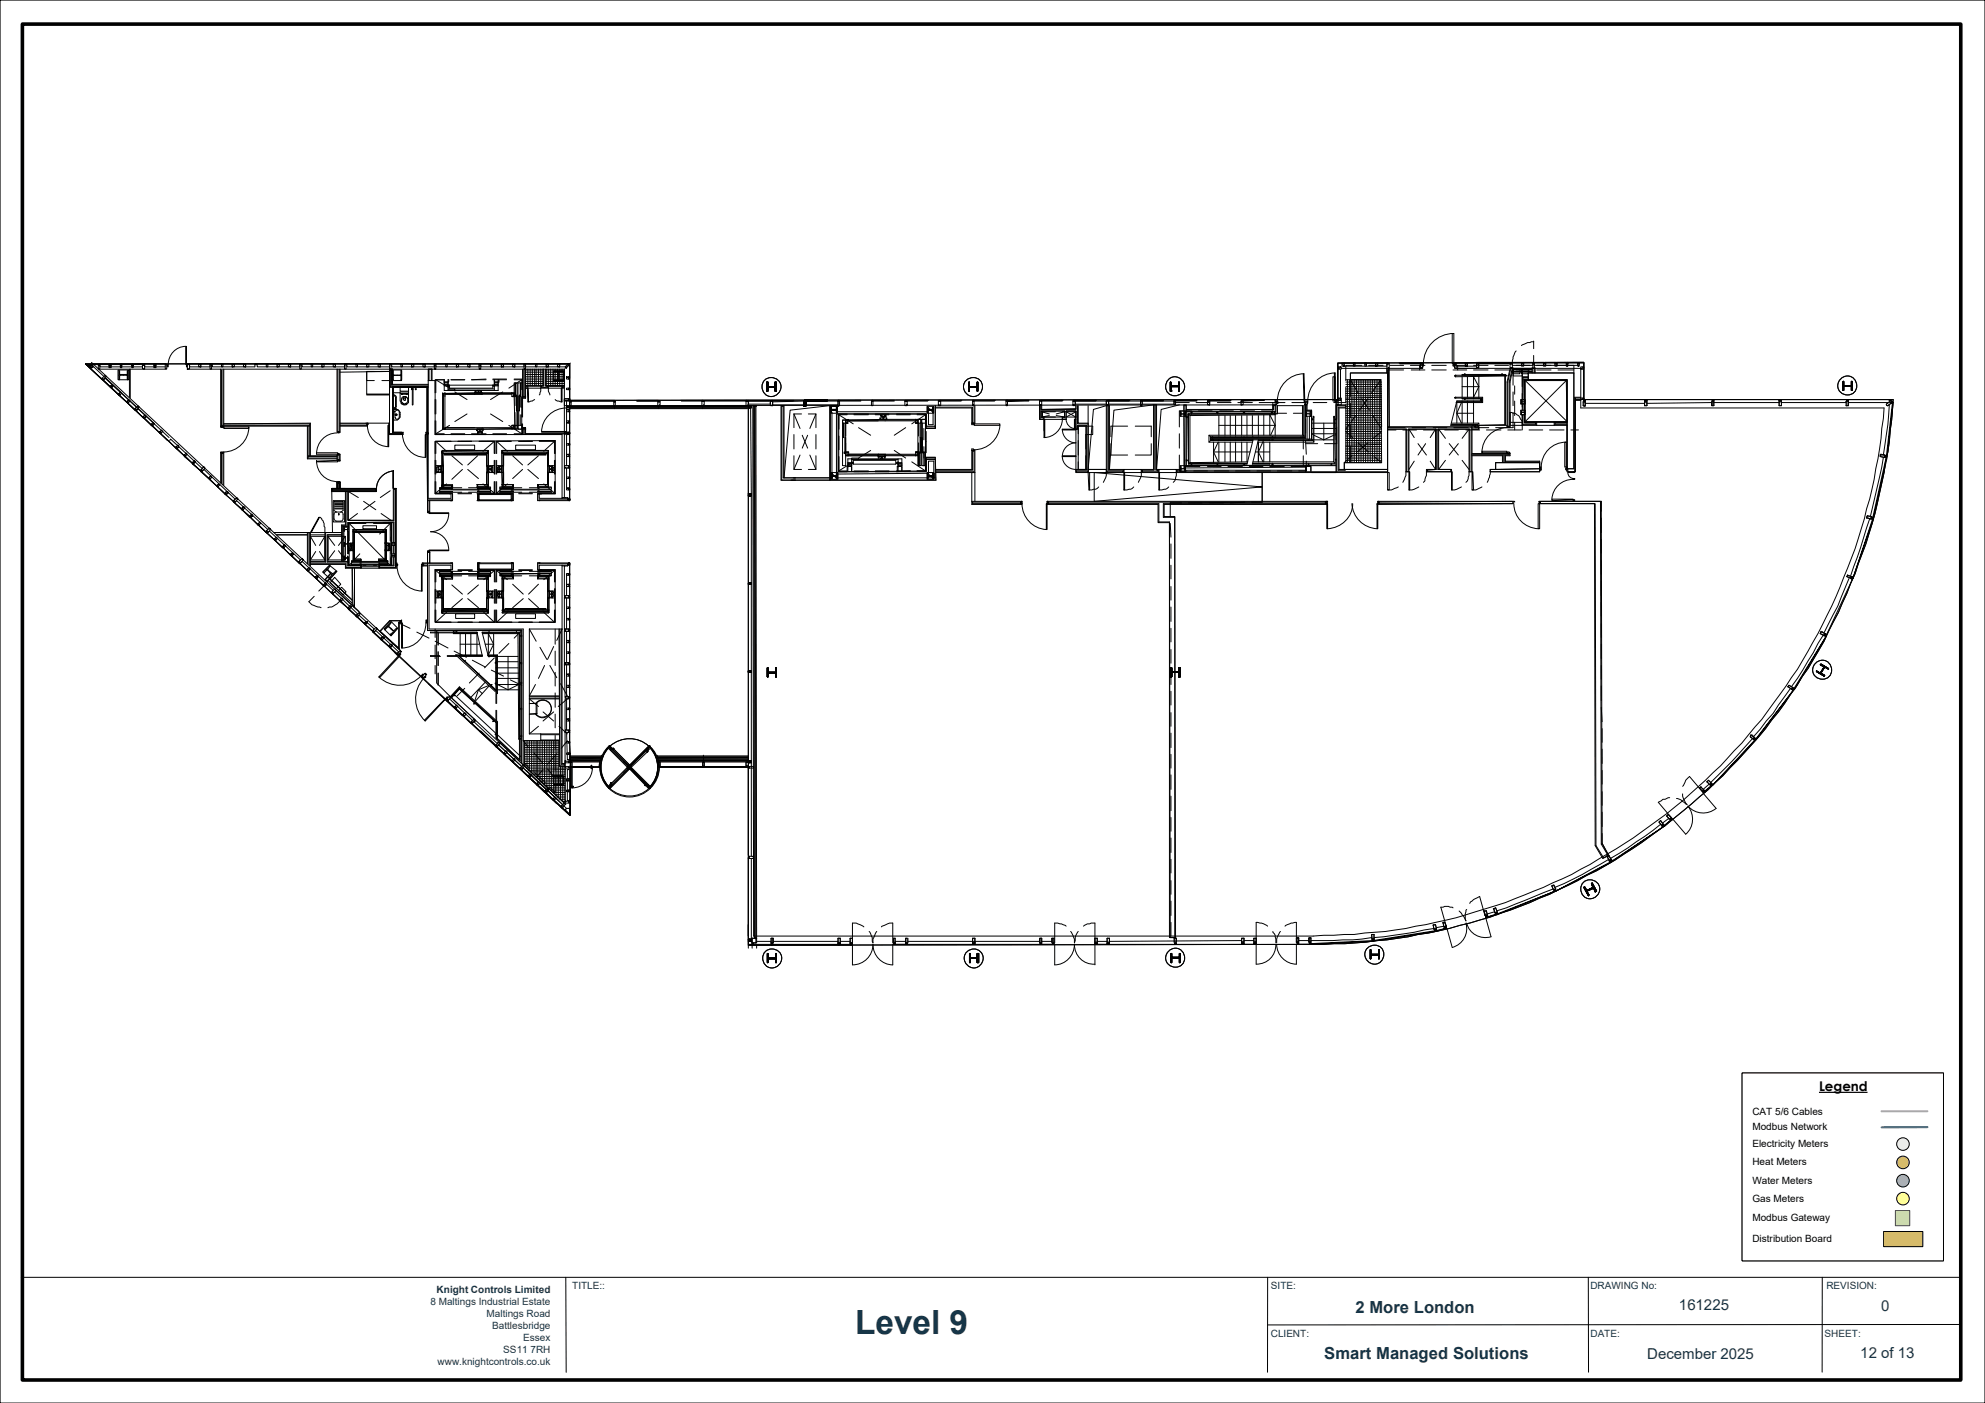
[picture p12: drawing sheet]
<svg xmlns="http://www.w3.org/2000/svg" width="420mm" height="297mm" viewBox="0 0 420 297" stroke-linecap="round" stroke-linejoin="round" font-family="sans-serif">
<defs><g id="words">
<text font-size="7.1" fill="#153446" x="180.9" y="282.3">Level 9</text>
<g font-size="3.5" fill="#153446">
<text x="286.8" y="277.8">2 More London</text>
<text x="280.2" y="287.6">Smart Managed Solutions</text>
</g>
<g font-size="3.2" fill="#153446">
<text x="355.2" y="277.3">161225</text>
<text x="398.1" y="277.6">0</text>
<text x="348.5" y="287.7">December 2025</text>
<text x="393.6" y="287.4">12 of 13</text>
</g>
<text font-size="2.8" x="384.9" y="231">Legend</text>
<g font-size="2.1">
<text x="370.8" y="235.9">CAT 5/6 Cables</text>
<text x="370.8" y="239.3">Modbus Network</text>
<text x="370.8" y="242.8">Electricity Meters</text>
<text x="370.8" y="246.6">Heat Meters</text>
<text x="370.8" y="250.5">Water Meters</text>
<text x="370.8" y="254.4">Gas Meters</text>
<text x="370.8" y="258.5">Modbus Gateway</text>
<text x="370.8" y="262.9">Distribution Board</text>
</g>
<g font-size="2.1" fill="#153446">
<text x="92.4" y="273.6">Knight Controls Limited</text>
<text x="121.1" y="272.9">TITLE::</text>
<text x="268.9" y="272.9">SITE:</text>
<text x="336.5" y="272.9">DRAWING No:</text>
<text x="386.4" y="272.9">REVISION:</text>
<text x="91.1" y="276.1">8 Maltings Industrial Estate</text>
<text x="103" y="278.7">Maltings Road</text>
<text x="104.1" y="281.2">Battlesbridge</text>
<text x="106.5" y="286.3">SS11 7RH</text>
<text x="110.7" y="283.8">Essex</text>
<text x="268.9" y="282.9">CLIENT:</text>
<text x="336.5" y="283">DATE:</text>
<text x="386.1" y="283">SHEET:</text>
<text x="92.6" y="288.8">www.knightcontrols.co.uk</text>
</g>
</g></defs>
<path d="M0 0h420v297h-420z" fill="none" stroke="#000" stroke-width=".25"/>
<path d="M4.7 5.1h410.2v287h-410.2z" fill="none" stroke="#000" stroke-width=".76"/>
<path d="M4.5 270.4h410.4M119.7 270.4l.1 20.1M268.2 270.4v20.1M336.1 270.4v20M385.6 270.4l-.1 20M415 280.3l-146.8 .1" fill="none" stroke="#000" stroke-width=".21"/>
<path d="M368.6 227.1h42.6v39.8h-42.6z" fill-rule="evenodd" fill="#fff"/>
<path d="M368.6 227.1h42.6v39.8h-42.6z" fill="none" stroke="#000" stroke-width=".21"/>
<path d="M384.9 231.2h10.2" fill="none" stroke="#000" stroke-width=".25"/>
<path d="M398.1 235.2h9.7" fill="none" stroke="#f0f" stroke-width=".44"/>
<path d="M401 256.2h3.1v3.2h-3.1z" fill-rule="evenodd" fill="#cadaa9"/>
<path d="M401 256.2h3.1v3.2h-3.1z" fill="none" stroke="#50632a" stroke-width=".21"/>
<path d="M398.6 260.7h8.2v3.2h-8.2z" fill-rule="evenodd" fill="#ffc000"/>
<path d="M398.6 260.7h8.2v3.2h-8.2z" fill="none" stroke="#000" stroke-width=".21"/>
<path d="M407.8 238.6h-9.7" fill="none" stroke="#0070c0" stroke-width=".44"/>
<circle cx="402.6" cy="242.2" r="1.33" fill="#ebf1df"/>
<circle cx="402.6" cy="242.2" r="1.33" fill="none" stroke="#000" stroke-width=".21"/>
<circle cx="402.6" cy="246" r="1.33" fill="#ff7c80"/>
<circle cx="402.6" cy="246" r="1.33" fill="none" stroke="#000" stroke-width=".21"/>
<circle cx="402.6" cy="249.9" r="1.33" fill="#8db1e2"/>
<circle cx="402.6" cy="249.9" r="1.33" fill="none" stroke="#000" stroke-width=".21"/>
<circle cx="402.6" cy="253.7" r="1.33" fill="#ff9"/>
<circle cx="402.6" cy="253.7" r="1.33" fill="none" stroke="#000" stroke-width=".21"/>
<path d="M368.6 227.1h42.6v39.8h-42.6z" fill-rule="evenodd" fill="#fff"/>
<path d="M368.6 227.1h42.6v39.8h-42.6z" fill="none" stroke="#000" stroke-width=".21"/>
<path d="M384.9 231.2h10.2" fill="none" stroke="#000" stroke-width=".25"/>
<path d="M398.1 235.2h9.7" fill="none" stroke="#f0f" stroke-width=".44"/>
<path d="M401 256.2h3.1v3.2h-3.1z" fill-rule="evenodd" fill="#cadaa9"/>
<path d="M401 256.2h3.1v3.2h-3.1z" fill="none" stroke="#50632a" stroke-width=".21"/>
<path d="M398.6 260.7h8.2v3.2h-8.2z" fill-rule="evenodd" fill="#ffc000"/>
<path d="M398.6 260.7h8.2v3.2h-8.2z" fill="none" stroke="#000" stroke-width=".21"/>
<path d="M407.8 238.6h-9.7" fill="none" stroke="#0070c0" stroke-width=".44"/>
<circle cx="402.6" cy="242.2" r="1.33" fill="#ebf1df"/>
<circle cx="402.6" cy="242.2" r="1.33" fill="none" stroke="#000" stroke-width=".21"/>
<circle cx="402.6" cy="246" r="1.33" fill="#ff7c80"/>
<circle cx="402.6" cy="246" r="1.33" fill="none" stroke="#000" stroke-width=".21"/>
<circle cx="402.6" cy="249.9" r="1.33" fill="#8db1e2"/>
<circle cx="402.6" cy="249.9" r="1.33" fill="none" stroke="#000" stroke-width=".21"/>
<circle cx="402.6" cy="253.7" r="1.33" fill="#ff9"/>
<g fill="none" stroke="#000" stroke-width=".21">
<path d="M18.1 77h102.4v7.7M18.1 77h102.4v7.7l162.5-.1v-7.8l52.1-.1v7.9h65.5l-.7 6.6a118 118 0 0 1-3.8 19.7l-2.1 6.3a119.6 119.6 0 0 1-11.5 24.3l-1.2 1.8a97.3 97.3 0 0 1-12.3 16.1 122.1 122.1 0 0 1-14.6 13.6 117.6 117.6 0 0 1-16.6 11.3 159.2 159.2 0 0 1-16.2 7.6 113.1 113.1 0 0 1-30.4 7.2 85.9 85.9 0 0 1-11.1 .8l-121.8 .2v-38.2v.5h-18.8a6.3 6.3 0 0 1-6.3 6.3 6.3 6.3 0 0 1-6.2-6.3h-6.3v-.5v10.7zM18.1 77l3.5 3.4 .2-.2M18.1 77h2.7v.2h-2.6l3.4 3M18.5 77.2h1.2zM18.5 77.2l.8 .8 .4-.3M18.7 77.3h.8zM18.7 77.3l.6 .5 .2-.1M18.9 77.3h.6zM18.9 77.3l.4 .5 .2-.1M19.3 76.7l65.4 61M19.5 77.3v.4z"/>
<path d="M19.5 77.3v.4M19.7 77.2v.5zM20.8 77.3h.3v.8h-.3zM20.8 77.2v.1zM21 77.2h.1v.1h-.1zM21 77.3h.1v.4h9v-.4h.2M21 77.2h.1M21 78.1h14M21 77.2h2.2M21 77.2v-.2h2.2v.2M23 77.3h.5v.5h-.1v-.1l-.4 .1v-.1h.2zM23 77.2h.2v.1h-.2z"/>
<path d="M23 77.2h.2M23.4 77.2h.1v.1h-.1zM23.4 77.2v-.2h2.2v.2h-.1M23.4 77.2h.1M23.4 77.2h2.2M25 78.3h2.2v2.1h-2.2zM25.1 78.5h.2v.8h1.6v-.8h.2v1.9h-.2v-1h-1.6v1h-.2zM25.5 77.3h.3v.5h-.2v-.1v.1h-.1zM25.5 77.2h.1v.1h-.1zM25.8 77.2v.1zM25.8 77h2.2v.2h-2.2zM27.4 78.1v6"/>
<path d="M27.6 78.1v6.2M27.9 77.3h.3v.5h-.2v-.1v.1h-.1zM27.9 77.2v.1v-.1h.1zM28 77h2.3l-2.3 .2zM28 77.2h.2v.1v-.1zM30.1 77.3h.5v.8h-.3v-.1h-.2zM30.1 77.2l.2-.2h-.2v.3h.2v-.1M30.5 77.3h.1v.4h4.4M30.5 77h.1v.3h-.1v-.1M30.5 77l.1 .2M30.5 77h2.2M32.6 77.3h.4v.2h-.1l.1 .3h-.1v-.1l-.3 .1z"/>
<path d="M32.7 77h-.1v.3h.1v-.1M32.7 77l-.1 .2M32.9 77h2.2h-.1l.1 .2M32.9 77h2.2l-.1 .2M32.9 77h.1v.3h-.1v-.1M32.9 77l.1 .2M35 77.2h.3v.9h-.3zM35.4 77.2h.2v.5h-.2zM39.3 73.3h.1v3.9h-.1zM39.3 73.3a3.8 3.8 0 0 0-3.7 3.9M39.4 77.2h.2v.5h-.2zM39.6 77.2h.5v.9h-.5h.2v-.1h-.2z"/>
<path d="M39.6 77.2h.2v-.2h-.2v.2h.2M39.9 77h.2v.2h-.2h.2M39.9 77v.2h.2M39.9 77h2.3M40.1 78.1h79.3v7.8l150.4-.2M42 77.2h.5v.3h-.2v.2h.2h-.5zM42.2 77h-.2v.2h.2M42.2 77v.2h-.2M42.3 77h.2v.2h-.2M42.3 77v.2h.2M42.3 77h2.3M44.4 77.2h.4v.9h-.4z"/>
<path d="M44.6 77h-.2v.2h.2h-.2v.5h-4.3v-.5M44.6 77v.2h-.2M44.8 77v.2M44.8 77h4.5M46.7 78.1v12.1h18.8M46.9 77.2h.3v.5h-.3zM46.9 77h.1v.2h-.1zM46.9 78.3v11.9M47 77h.2l-.2 .2M47 77l.2 .2M47.2 78.3v11.7M47.3 78.1v11.9"/>
<path d="M49.1 77.2h.5v.5h-.5h.2v-.2h-.2zM49.3 77h-.2v.2h.2M49.3 77v.2h-.2M49.4 77h.2l-.2 .2M49.4 77l.2 .2M49.4 77h2.3M51.5 77.2h.5v.3h-.1l.1 .2h-.5zM51.7 77h-.2v.2h.2M51.7 77v.2h-.2M51.9 77h2.2zM51.9 77.2l.1-.2h-.1l.1 .2M54.1 77h-.2v.2h.2h-.2v.5h-9v-.5h-.1"/>
<path d="M54.1 77v.2h-.2M54.1 77h.2v.2M54.1 77v.2h.2M54.1 77h4.7M56.3 77.2h.4v.5h-.4zM56.3 77h.2v.2h-.2zM56.5 77h.2v.2h-.2M56.5 77v.2h.2M58.6 77.2h.5v.5h-.5h.2zM58.8 77h-.2l.2 .2M58.8 77l-.2 .2M58.9 77h.2v.2h-.2"/>
<path d="M58.9 77v.2h.2M58.9 77h2.3M61 77.2h.5v.3h-.2v.2h.2h-.5zM61.2 77h-.2l.2 .2M61.2 77l-.2 .2M61.3 77h2.3zM61.3 77.2h.2v-.2h-.2v.2h.2M63.4 77.2h.3v.9h-.3zM63.6 77h4.7h-.2M63.6 77h-.2l.2 .2h-.2v.5h-9v-.5h-.1M63.6 77l-.2 .2M63.6 77h.1v.2"/>
<path d="M63.6 77v.2h.1M63.7 77.2h.2v.5h9v-.5h.2M65.8 77.2h.4v.5h-.4zM65.8 77l.2 .2zM66 77h.2v.2h-.2M66 77v.2h.2M68.1 77.2h.5v.5h-.5h.2v-.2h-.2zM68.1 77h.2v.2h-.2zM68.4 77h.2v.2h-.2zM68.6 77h-.2h2.3h-.2M70.5 77.2h.5v.3h-.2v.2h.2h-.5zM70.5 77h.2v.2h-.2z"/>
<path d="M70.8 77h2.3zM70.8 77h.2v.2h-.2zM70.8 77h.2M71.3 78.1v13.4h.7v-13.4M71.5 78.1v13.4M71.8 78.1v13.4M72.9 77.2h.3v.9h-.3zM72.9 77h.2v.2h-.2zM72.9 77h.2M73.1 77h4.6h-.1M73.1 77l.1 .2zM73.2 77.2h.2v.5h9v-.5h.2"/>
<path d="M75.3 77.2h.3v.5h-.3zM75.3 77v.2v-.2h.2zM75.5 77l.1 .2zM75.5 77h.1M77.6 78.6h4.8v4.9h-4.8zM77.6 77.2h.5v.5h-.5h.1zM77.6 77l.1 .2zM77.9 77l.2 .2zM78.1 77h-.2h2.2h-.1M79.2 78.6h-1.6v2h1.6M80 77.2h.5v.3h-.2l.2 .2h-.5zM80 77l.1 .2z"/>
<path d="M80.1 77h2.5zM80.3 77l.2 .2zM80.3 77h.2M80.6 78.6h1.8v2h-1.6M82.4 77.2h.3v.9h-.3zM82.4 77l.2 .2zM82.4 77h.2M82.4 78.1v13.9h2.6v-.2h-2.6M82.4 78.3h.6M82.4 78.6l-10.4 .2M82.6 77h4.6h-.1M82.6 77h.1v.2v-.2z"/>
<path d="M82.6 78.3v3.5h8M82.7 77.2h.2v.5h9v-.5M82.9 78.3h2.1v2.3h-2.1zM82.9 78.3v3.2h7.7M83 78.5h.2v.8l.2 .1h-.2v1h-.2zM83 78.1v3.3h7.6M83.4 79.4h1.3M84.8 77.2h.3v.5h-.3zM84.8 78.5h.2v1.9h-.2v-.8l-.1-.2 .1-.1zM84.8 77v.2l.2-.2zM85 77h.1v.2h-.1zM85 77h.1"/>
<path d="M87.1 77.2h.5v.5h-.5h.1v-.2h-.1zM87.1 77h.1v.2h-.1zM87.4 77h.2v.2h-.2zM87.6 77h-.2h2.3h-.2M89.5 77.2h.5v.3h-.2v.2h.2h-.5zM89.5 77h.2v.2h-.2zM89.7 77h2.4zM89.8 77h.2v.2h-.2zM89.8 77h.2M90.6 78.1h.2v2.5h-.2zM91.3 78.1v2.5M91.4 78.1v2.5"/>
<path d="M91.9 77.2h.3v.9h-.1v-.1v.1h-.2zM91.9 77v.2v-.2h.2zM92.1 77h4.6h-.1M92.1 77l.1 .2zM92.2 77.2v.5h9.2v-.5M94.3 77.2h.3v.5h-.3zM94.3 77v.2v-.2h.2zM94.5 77l.1 .2zM94.5 77h.1M96.6 77.2h.4v.5h-.4h.1v-.2h-.1zM96.6 77h.1v.2h-.1zM96.9 77l.1 .2z"/>
<path d="M97 77h-.1h2.2h-.1M99 77.2h.5v.3h-.2l.2 .2h-.5zM99 77h.1v.2h-.1zM99.1 77h2.4zM99.3 77l.2 .2zM99.3 77h.2M101.4 77.2h.3v.9h-.2v-.1v.1h-.1zM101.4 77v.2v-.2h.1zM101.5 77h4.7h-.1M101.5 77h.2v.2v-.2zM101.7 77.2v.5h9.2v-.5M103.8 77.2h.3v.5h-.3z"/>
<path d="M103.8 77v.2v-.2h.2zM104 77h.1v.2h-.1zM104 77h.1M106.1 77.2h.4v.3h-.1v.2h.1h-.4h.1zM106.1 77l.1 .2zM106.4 77h.1v.2h-.1zM106.5 77h-.1h2.2h-.1M108.5 77.2h.5v.3h-.2v.2h.2h-.5zM108.5 77l.1 .2zM108.6 77h2.4zM108.8 77h.2v.2h-.2zM108.8 77h.2"/>
<path d="M110.6 78.1v10.2M110.7 78.1v5.8h.3v-5.8M110.9 77.2h.3v.9h-.2v-.1v.1h-.1zM110.9 77v.2l.1-.2zM111 77h.2v.2v-.2zM111 77h2.3M111.2 77.2v.5h8.5M111.2 78.1v6h-.6M111.2 79.7h3.7M111.2 79.3h3.7M111.2 78.8h3.7M111.2 78.3h3.7"/>
<path d="M111.7 78.1v4.1M112.2 78.1v3.6M112.6 78.1v3.6M113.1 78.1v3.6M113.3 77v.2zM113.3 77.2h.3v.5h-.3zM113.4 77h.2v.2h-.2zM113.4 78.1v3.6M113.6 77h-.2h2.3h-.2M113.9 78.1v3.6M114.4 78.1v4.1h4.5M114.9 78.1v3.6"/>
<path d="M115 78.1v3.6h-3.8M115.4 78.1v3.6h4M115.5 77h.2v.2h-.2zM115.5 77.2h.5v.3h-.1v.2h.1h-.5h.2v-.2h-.2zM115.5 79.7h3.9M115.5 79.3h3.9M115.5 78.8h3.9M115.5 78.3h3.9M115.9 77h.1v.2h-.1zM116 78.1v4.7l.3 .8M116 77h-.1h2.2h-.2M116.5 78.1v3.6"/>
<path d="M117 78.1v3.6M117.1 78.5h2.1v2.2h-2.1zM117.1 78.6h2v.2h-.8v1.6h.8v.2h-2v-.2h.8l.2-.2v-1.4h-1zM117.5 78.1v3.6M117.9 77h.2v.2h-.2zM117.9 77.2h.5v.3h-.1v.2h.1h-.5zM117.9 78.1v3.6M118.3 77h.1v.2h-.1zM118.4 77h-.1h2.1v.2M118.4 78.1v3.6M118.9 78.1v3.9h.5M119.9 79.7v.2l.5-.2v.5h-.5z"/>
<path d="M120 77.2l-.4 .5 .3 .3 .5-.8M120 77.2h.4M120.2 77l-.2 .2M120.4 77.2l.1-.2v2.9M120.4 79.9v-.2h.1v.2M120.4 79.7v.2h.1M120.4 77.2v.1h.1M120.7 76.8l-1.1 1.2M275.8 79.1h.1l.2 5.8h-.2zM275.9 79.1a5.7 5.7 0 0 0-5.6 5.8M282 79.7h.5v5.2h-.5zM282.3 78.9h.2v6h-.2z"/>
<path d="M282.5 78.9a5.9 5.9 0 0 0-5.8 6M283 77v7.4l.1-.1M283 78h.1M283.1 77.7h.2v.1h-.2zM283.1 78h.2v.1h-.2zM283.1 77.7v.1h-.1M283.1 78v.1M283.1 78v6.4M283.3 77.7h.3v.1v-.1h.2v.4h-.5zM283.6 78.1v6.5M283.8 78h16.7M283.9 77h.5v.3h-.1v.2h.1h-.5z"/>
<path d="M283.9 76.8h.2v.2h-.2zM284.1 76.8h-1v1M284.3 76.8h.1v.2h-.1zM284.4 76.8h-.1h6.9h-.2M285.7 78.9h7.9v20.5h-9.2v-1.5h7.9l-.1-17.5h-6.5zM286.4 77h.3v.5h-.3zM286.4 76.8v.2v-.2h.1zM286.5 76.8h.2v.2v-.2zM288.1 77.3h-3.4v3.3M288.8 77h.3v.5h-.3zM288.8 76.8v.2v-.2h.1zM288.9 76.8h.2v.2h-.2z"/>
<path d="M288.9 76.8h.2M289.6 77.3h3M291 76.8h.2v.2h-.2zM291 77h.5v.5h-.5h.2zM291.3 76.8h.2v.2h-.2zM291.5 76.8h-.2h2.3h-.2M293.4 76.8h.2v.2h-.2zM293.4 77h.5v.8h-.1v.2h.1h-.5zM293.4 78v.9M293.6 77h-.2v.5h-9M293.8 76.8h.1v.2h-.1zM293.8 76.8h.1"/>
<path d="M293.8 78l.1 12.4v-12.4M294.1 77.3h2.9M296 76.8h4.7zM296.2 76.8h4.5v.2h-4.5M297 78.3h-3.4v21.1M298.4 77.3h3.1M298.6 78.3h2.9M300.4 77.3v1M300.5 77h.5v1h-.5h.2v-.2h-.2zM300.5 76.8h.2v.2h-.2zM300.5 76.8h.2zM300.5 77h.5v.8h-.5h.2v-.1h-.2z"/>
<path d="M300.5 77h.2v-.2v.2zM300.5 76.8h.2M300.8 76.8h.2v.2h-.2zM300.8 76.8v.2h.2h-.2zM300.8 76.8h.2zM301 77h.2v.5h-.2zM301 76.8h-.2v.2h.2M301 77.8v.2M302.9 78.3h3.1M302.9 77.3h3.1M307.3 70.6h.3v6.4h-.3zM307.4 77.2l.4-.2v.5h-.4z"/>
<path d="M307.4 78.3h2.9M307.4 77.3h2.9M307.6 70.6a6.4 6.4 0 0 0-6.4 6.4M307.8 77h.3v1h-.3zM307.8 76.8v.2zM307.9 76.8h.2v.2h-.2zM307.9 79.4l-.1 .2 .1 .1M307.9 79.4h.2l-.2 .3M307.9 77h.2v.5h4.3v-.5h.2M307.9 79.4h11v.2l-11 .1M308.1 77.8v.2h4.3v-.2M308.1 76.8h-.2h2.3h-.2"/>
<path d="M308.1 78h26.4M308.4 77.3v1M309.4 79.7v4.4M309.8 79.3h.2v.1h-.2zM309.8 79.1h.2v.2h-.2zM309.8 79.4h-.4v-.1h9.1v.1M310 76.8h.2v.2h-.2zM310 77h.5v.3h-.2v.2h.2h-.5h.2zM310 79.4h7.7M310.3 76.8h.2v.2h-.2zM310.3 76.8h.2M310.3 76.8l2.3-.1v.1z"/>
<path d="M310.5 79.7v4.4M311.8 78.3h3M311.8 77.3h3M311.8 79.7l1.1 2.1-1.1 2.3zM312.4 77h.5v.7h-.2v.1h.2h-.5zM312.4 76.8h.2v.2h-.2zM312.7 76.8v.2h.2h-.2zM312.9 79.6v4.5M316.3 78.3h3M316.3 77.3h2.9M317.7 79.3h.2v.1h-.2zM317.7 79.1h.2v.2h-.2z"/>
<path d="M317.9 79.4h.5M318.4 79.6v10.3M318.5 79.6v10.3l-5.6 .1h6M319.5 77h.5v.8h-.2v.2h.2h-.5h.2l-.2-.2zM319.5 76.8h.2v.2h-.2zM319.5 76.8h.2M319.7 76.8h-7v.2h7M319.7 76.7h-7v.1h7M319.7 78l-.7 2.9v9.3h.3v-9.3l.7-3.1v.2h4.3M319.8 76.8h.2v.2h-.2zM319.8 78.6h4.4v.2h-4.4zM319.8 77h.2v.3h4.3v-.3"/>
<path d="M319.8 76.8v-.1h2.3v.1h-.2M319.8 76.8h.2M319.8 76.8h2.4M320 78.1h4.2v.2h-4.2zM320.1 78.1h2v1.5h-2v-1.5v1h1.5v-1zM320.1 77.8l-.6 3.1v9.5h-.6v-9.5l.6-2.9M320.1 78.3v3.2M320.8 74.3l-.7 1.3-.1 1.1M320.8 78.3h2.9M320.8 77.3h2.9M321.9 77h.5v.3h-.2h.2v.2h-.5zM321.9 76.8h.2v.2h-.2z"/>
<path d="M321.9 78.1h1.5v1h-1.5zM322.1 78.5v8.3M322.1 79.7h1.3M322.2 76.8h.2v.2h-.2zM322.2 76.7v.1h2.3M322.2 76.8h.2M322.2 76.7v.1M322.2 76.7h4.5v.1M323.4 78.9h9.6v20.3h-1.4v-18.8h-8.2zM323.4 79.9h-1.2v4.7M324.2 77.8v1.1M324.3 77h.3v1h-.3z"/>
<path d="M324.3 76.8v.2v-.2h.2zM324.3 77.8v1.1M324.5 76.8h.1v.2h-.1zM324.5 76.8v.2zM324.5 77h.1v.3h9.2M324.5 76.8h.1M324.5 72.3l-1.3 .2-1.3 .6M324.5 76.8h2.2M324.5 72.2v1.6M324.5 75.2v1.6M324.6 77.8v1.1M324.8 77.8v1.1"/>
<path d="M325.1 78.3h3.1M326.6 76.8h.1v.2h-.1zM326.6 77h.5v.5h-.5v-.2h.1h-.1zM326.6 76.8h.1M326.9 76.8h.2v.2h-.2zM326.9 76.8v-.1h2.2v.1h-.1M326.9 76.8h.2M326.9 76.8h2.2M329 76.8h.1v.2h-.1zM329 77h.5v.3h-.2h.2v.2h-.2v-.2l-.3 .2zM329.3 76.8h.2v.2h-.2zM329.3 76.8h.2"/>
<path d="M329.3 76.8h4.5M329.6 78.3h3.4M331.4 76.8h.2v.2h-.2zM331.4 77h.3v.5h-.1v-.2v.2h-.2zM331.4 76.8h.2v-.1v.1M331.6 76.8h.1v.2v-.2zM333 78.9h-9.6v1.5M333 77.3v21.9h-1.4v-18.8h-9.1v5M333.8 77h.3v.5h-.1v-.2v.2h-.2zM333.8 76.8v.2v-.2h.2M333.8 76.8h.2M333.8 76.7h-4.5v.1"/>
<path d="M334 76.8h.1v.2v-.2zM334 76.8h1.1M334 76.8v-.1h1.1v7.7M334.5 77.7h.4v.4h-.3v-.1h-.1v.1zM334.5 78.1v6.2h-1.2v15.6h-1.7v-.5M334.9 77.7v.1h.2v-.1h-.2v.1M334.9 78v.1h.2v-.1h-.2v.1M21.6 80.1l.6-.7 .4 .3-.7 .7zM21.6 80.1h.2l-.2 .1zM21.6 80.2h.2zM21.8 80.4l.1-.2v.2zM21.8 80.4h.1"/>
<path d="M21.8 80.4l10.3 9.6M21.8 80.4l1.6 1.6M21.9 80.4l.3-.3 6.6 6.1-.3 .3 .2 .2v-.2h-.2l.2 .3M21.9 80.2v.2M22.4 80.1l10 9.3M23.4 81.7l.3-.2v-.1l.3 .3h-.1l-.2 .3zM23.4 81.7l.1 .1h-.1zM23.4 82h.1M23.4 82l3.5 3.2M23.5 82l.2-.2v.2zM23.5 82h.2M23.5 82l1.6 1.6"/>
<path d="M25 83.5h.1v.1M25.1 83.3l.4-.3 .3 .3-.3 .3zM25.1 83.5v-.2l-.1 .2 .1 .1M25.1 83.6h.2v-.1l.2 .1-.2 .2zM25.5 83l-5.7-5.3-1.7-.7 7 6.6M26.8 85.1h.1v.1M26.9 84.9l.3-.3 .2 .1h-.2l.4 .2h-.2l-.2 .3zM26.9 85.2l1.8 1.6zM26.9 85.2l.2-.1 .1 .1h-.1v.2zM26.9 85.1v-.2l-.1 .2 .1 .1M28.5 86.7l.2 .1M28.7 86.8l.1-.1v.3z"/>
<path d="M28.7 86.8h.1M28.7 86.8l1.6 1.6M28.8 86.7l.2 .1 .2-.3 6.6 6.1M29.2 85.9l.3 .3-.7 .6-.1-.3zM30.3 88.1l.3-.1v-.2l.3 .5-.3 .1zM30.3 88.1l.2 .2h-.2h.2l-.2 .1zM30.5 88.4l.1-.1-.1 .3zM30.6 88.6l-.1-.2 1.6 1.6M31.9 89.9h.2v-.2l.1 .2-.1 .1zM32.1 89.7l.3-.1v-.2l.3 .3-.3 .3zM32.1 90h.1M32.1 90l1.7 1.6"/>
<path d="M32.2 90h.2l-.2 .2zM32.2 90v.2M32.2 90l1.6 1.6M33.7 91.5l.1 .1M33.8 91.3l.4-.1v-.2l.3 .3h-.2l-.1 .3zM33.8 91.6l.2 .2 .2-.2h-.2M33.8 91.6l.2 .2M33.8 91.5v-.2v.2h-.1l.1 .1M35.4 93.3l-1.6-1.7 3.4 3.3h.2l-.2-.2M35.9 93.3l.2-.4 6.7 6.3-.3 .2v.1M37.2 94.5l.5-.1-.2-.2h.2v.2h.1l-.1 .3h.1l-.3 .2zM37.2 94.5l.2 .2-.2 .2z"/>
<path d="M37.4 94.9h.1v.1zM37.4 94.9l.1 .1M37.4 94.9v.1l1.6 1.5M37.4 94.9l1.6 1.6M39 96.3h.1l-.1 .2zM39 96.3v.2M39.1 96.5h.2l-.2 .1zM39.1 96.5v.1M39.1 96.5l-.1 .1 1.7 1.5M39.1 96.5l1.6 1.6M39.3 95.8l.3 .3-.3 .4-.3-.2zM40.6 97.9h.3l-.2 .2z"/>
<path d="M40.6 97.9l.1 .2M40.7 98.1l1.8 1.6-1.8-1.5zM40.7 98.1l.4 .1v-.1h-.2M40.7 98.1h.2v.1M40.7 98.1v.1M41.1 97.4l.1 .4v-.2l.2 .2h-.2l-.1 .3-.4-.2zM42.3 99.5h.2v.2zM42.3 99.5l.2 .2M42.5 99.7l.2 .2 .1-.2h-.1l.5-.3 6.6 6.3-.4 .3M42.5 99.7l.2 .2M42.5 99.7v.2l1.8 1.4M42.5 99.7l1.8 1.6"/>
<path d="M43 98.9h.2h-.2h.2v.1l.1-.1v.3l-.5 .5-.3-.2zM46.7 90.2h.6v.2h-.6zM46.7 95.8h.6zM46.7 90.4h.6h-.3v.1v-.1zM46.7 95.7h.6v.1h-.6zM46.9 90h18.6M47.3 90.4h5.4v.3h-5.4zM52.7 90.4a5.4 5.4 0 0 1-5.4 5.3M65 90.2v6.9h6.3M65 97h6.3M65.2 90.2v6.8M65.2 96.6h6.1"/>
<path d="M65.2 96.5h6.1M65.5 89.7v6.8M65.7 89.7h-18.4l18.4-.1v6.9M67 97.6l4.5-.2v.4h-4.5zM67 95.8h4.5v.3h-4.5zM67 97.4a4.4 4.4 0 0 0 4.5 4.5M71.3 91.6a4.4 4.4 0 0 0-4.3 4.5M71.3 96.3l.7-.2v1.3h-.7zM71.5 97.4h.5v.2h-.4v-.2zM71.5 96.1l.3-.1-.3 .3zM71.5 91.5h.3v.1h-.3zM71.5 97.3h.3"/>
<path d="M71.5 96.3h.3M71.5 91.3h.3M71.5 96.1v1.3M71.8 96.1v1.3M72 90h5.7a4.5 4.5 0 0 0 4.5 4.5M72 89.6h10.4M72 89.7h5.7M77.6 83.6h4.6M77.6 83.5h4.6M77.6 89.7v.3M77.7 89.6h.2v.3h-.2v.1zM77.7 89.6v.6h-5.7"/>
<path d="M82.1 90h.1v4.5h-.1zM82.2 89.6h.2v.4h-.2zM82.4 82h8.2M83 81.8v9.8h2v-.1h-1.8M83.2 83.5v.3zM83.2 86.4v.3zM83.2 99.7v3.7zM83.2 81.8h7.3v9.7h-.2v-9.5h-7.1v9.5zM83.2 86.8l.2-.1h.8l.5 .6v1l-.4 .5-.3 .1h-.6l-.2-.1M83.2 83.5l.2 .3M83.2 86.4h.2l-.2 .3M83.2 99.7a3.8 3.8 0 0 0-3.5 3.7"/>
<path d="M83.2 83.1h1.5M83.2 83.8h.2M83.4 87h.1v.2zM83.4 83.6l.4 .2 .1 .3v1.9l-.2 .4M83.4 83.8l.3 .3v1.9l-.3 .4h.3M83.5 88.4l.5 .4 .4-.4a1.68 1.68 0 0 0-.1-1.5h-.4l-.4 .3 .2 1.2M83.7 86.4l.2 .1h-.5M83.7 87.7l.2-.1v.4zM83.7 87.6h.2v.3h-.2zM84.7 82h1.7v.8h-1.7zM84.7 83h1.7v1.7a.89 .89 0 0 1-1.1 1v-.2h-.3v-.1h-.2l-.1-.5zM84.7 83.3h1.7"/>
<path d="M84.8 91.6l.3 .2zM84.8 91.8l.3-.2zM84.8 91.6h.3v.2h-.3h.3v-.2h-.3v.2zM85 83.5h.1v-.2v.2zM85 84.3a.82 .82 0 0 1 1.1-.2 .99 .99 0 0 1-.2 1.3l-.4 .1v-.1l-.5-.2v-.5h-.2zM85 83.3v.2h1.3v-.2M85.1 91.5h.2v.5h-.2zM85.1 92a5 5 0 0 0 4.9 4.8M85.1 83.3v.2M85.3 84.3h.5v.4h-.3zM85.5 84.1l-.2 .3M85.8 84.1v.3"/>
<path d="M86.1 83.3v.2h-.2zM86.1 83.3v.2M86.4 82v1.1M87.1 82h.5zM87.1 82v.5h.1v-.5M87.2 82.3h.2v3.4h-.2zM87.4 82v.5zM87.7 82h.5zM87.9 82h.1v.5h-.1zM90 92h.1v4.8h-.1zM90.1 91.5h.2v.5h-.2zM90.3 91.8l.3-.2z"/>
<path d="M90.3 91.6l.3 .2zM90.3 91.6v.2h.3h-.3v-.2h.3v.2v-.2zM90.3 91.8h.2v14h5.1v.2h-5.1zM92.1 96v-2.6h3.3h-3.2v2.6M92.1 89.1v2.9h1.9M92.1 97.4v2.9M92.2 98.6h.5v.3h-.3v1h.3v.1h-.5zM92.2 89.1v2.7h1.8M92.2 84.6v3M92.2 97.4v2.9M92.2 93.4l2.3 2.1M92.2 80.4l2.9 1.8"/>
<path d="M92.7 99.2l.2 .2-.2 .1zM92.9 99.2l-.2-.6v1.4v-.1h.2v-.5M92.9 98.6h.4v1.4h-.4l.4-.1v-1.2h-.4zM92.9 99.4h.3M93.3 98.6h.4M93.5 95.5v.2h.2h-.2v-.2h.2zM93.5 95.7v.1v-.1h.2zM93.5 96h9.5M93.5 95.3h9.8M93.5 96v2.6M93.7 98.7h.1v1.3h-.1zM93.7 98.6h.1v.1h-.1z"/>
<path d="M93.7 99.9v.1h.1h-.1zM93.7 95.8h.1v.2h-.1zM93.7 98.6h.1M93.7 83.5v-.2h.1v.2M93.7 90.7h.1M93.7 83.1v7.7h.4M93.7 95.7h9.5M93.7 83.3h6.7M93.7 96v2.6M93.7 96l.1 2.6M93.8 98.6h-.5v1.4h.5M93.8 90.7h.3v.1"/>
<path d="M93.8 83.3v7.4M94 96.1h8.8v.2h-8.8zM94 80.9h.9v-.5h-.1v2.2M94 80.4v.5M94 80.4h-1.8v2.7M94 80.4h-1.9v2.7M94 80.4v1.3h1.1M94 80.9h.8M94.1 81.4h.5v.1h-.5zM94.1 90.5h14.2M94.1 83.5h14.2M94.1 83.3l6.3-.2v.4"/>
<path d="M94.1 83.1v7.7M94.6 96v.1M94.8 81h-.8v1.6h11.4v-1.6h-.8v1.6M94.8 82.3h9.8M94.9 82.3h1.3v.3h-1.3zM95.1 81.5v.7M95.1 90l-2.9 1.8M95.4 91.8h2.9M95.4 80.4h2.9M95.6 96.5l2.2 1.9M96.2 94.2h4.2v1h-4.2zM96.2 83l2.6 1.6"/>
<path d="M96.9 93.4h2.9M97.8 99.4l-2.2 2.1M98.8 87.6l-2.6 1.6M99 99.4l2.2 1.9M99.8 91.8h3M100.4 83h1.5v.1h-1.5zM100.4 83.3h1.5v.2h-1.5zM100.4 83.1v.4zM100.6 82.6v.4h.1h-.1zM100.9 90.8h.3v.2h-.3v.2zM100.9 90.8h1.5zM101.1 91.5l.3 .1h-.3z"/>
<path d="M101.1 91.5v-.2h.3v.2M101.1 96.5l-2.1 1.9M101.2 82.6v.4M101.2 91.3h.7M101.4 93.4h3.2v2.6M101.5 83h.4v-.4v.4zM101.5 91.2v-.4v.5M101.7 91.5v-.2h.3v.5M101.9 83.1h.1v.4h-.1zM101.9 91.5h.1v.1h-.1zM101.9 90.8v.2h.3v.2v-.4M102 91.5h-.9v.3"/>
<path d="M102 83.5v-.4h6.8v.8M102 83.3h6.3M102 96v.1M102.2 96v.1M102.8 80.2l-3 .2h3M103 98.6h.2v1.4h-.2zM103 99.9h.2v.1h-.2zM103 98.6h.2v.1h-.2zM103 95.8v.2zM103 95.8h.3h-.1v.2h.1M103 98.6h.3v1.4h-.3M103 98.6h.3"/>
<path d="M103 95.8v2.8M103 95.8l-9.3 .2M103.2 95.5h.1v.2h-.1h.1v-.2zM103.2 95.7h.1v.1v-.1zM103.2 98.6h.1M103.3 95.3l-9.8 .2v.5M103.3 98.6h.5v.1h-.3v1.2l.3 .1h-.5zM103.3 95.3v3.3M103.5 99.2h.5v-.2v.5v-.1h-.5M103.8 99.2l.2-.6h.1v1.4h-.1l-.2-.6M103.8 87.6l2.6 1.6M104.1 98.6h.5v1.4h-.5v-.1h.2v-1h-.2z"/>
<path d="M104.3 81.7h1.1v-1.3h.2v.5h-1v-.5v1.4M104.3 91.8h2.9M104.3 80.4h2.9M104.3 81.5v.7h-9.2M104.3 80.2h2.9M104.6 80.9h.8M104.6 81.5h-9.7v.2M104.6 97.4v2.9M104.6 93.4l-2.4 2.1M104.8 81.4h.5v.1h-.5zM104.9 96v-2.6h3.2h-3v2.6M104.9 97.4v2.9"/>
<path d="M105.1 98.6h.5v.3h-.3v1h.3v.1h-.5zM105.1 97.4v2.9M105.1 93.4l2.2 2.1M105.7 99.2l-.1-.6v1.4v-.1h.1v-.5M105.7 98.6h.5v1.4h-.5l.4-.1v-1.2h-.4zM106.1 99.2h-.5v-.2v.5v-.1h.5M106.2 95.5h.2v.2h-.2zM106.2 95.7h.2v.1h-.2zM106.2 95.3h9.8v.5M106.2 95.3v.5h9.8M106.2 95.3v3.3h.3M106.2 95.3h9.8"/>
<path d="M106.4 95.8v.2h-.2M106.4 95.7h9.6M106.4 83l-2.6 1.6M106.5 98.6v1.4zM106.5 98.6v.1zM106.5 99.9v.1zM106.5 95.8v.2zM106.5 98.6h-.3v1.4h.3M106.5 96h9.4M106.5 95.8v2.8M106.7 96.1h8.8v.2h-8.8zM107.5 96v.1"/>
<path d="M107.7 90l2.7 1.8M108.3 90.7l-14.2 .1M108.3 83.3v.6h.5M108.3 90.7h.2M108.3 83.1v.2M108.3 83.9h.5M108.5 83.3h.3zM108.5 90.7h.1M108.5 90.7h.3M108.5 90h.1v.2M108.5 96.5l2.1 1.9M108.6 90.7h.2"/>
<path d="M108.6 90.2v-.2h.2v.2M108.6 83.3v.5M108.6 90.2v.5M108.8 81h.6v9.8h-.4zM108.8 83.8v.1h-.2v-.1v.1h-.1M108.8 80.4h1.6v2.1M108.8 80.2h1.8v2.3M108.8 90v.7M109 81h.1v2.9h-.1zM109 90h.4v.8h-.4zM109 90h-.7v.8h-14.2M109 87.3v3.4l-.2 .1-.5-.1"/>
<path d="M109 83.1v2.8M109.1 94.2h4.2v1h-4.2zM109.1 83.6h.2v.3h-.2zM109.3 83.8h.1v3.2h-.1zM109.4 87v3M109.6 90h.8v.8h-.8zM109.8 83.8h.1v3.2h-.1zM109.8 93.4h2.8M109.8 87v3M109.9 83.6h.2v.3h-.2zM110.1 81h.1v2.9h-.1zM110.1 83.9v2.3"/>
<path d="M110.1 87.8v2.2M110.4 81h-.8v9.8h.8M110.4 89.7v2.1h-1.6M110.4 83.9v6.1M110.4 80.4l-2.7 1.8M110.6 89.7v2.3h-1.8M110.6 83.6v.7h.6v-.5v.5h-.6zM110.6 90.5h.6v.5v-.5h-.6v.7zM110.6 92v-1.3h.6v1.3M110.6 99.4l-2.1 1.9M110.7 92v-1.2h.3v1.2M111.2 82.2h.5"/>
<path d="M111.2 81.2h3.7M111.2 80.7h3.7M111.2 80.2h3.7M111.5 81.7v.5M111.7 82.2l.1 2.9h-.1zM111.7 82.2h2.7v.6l-.3 .8M111.7 99.4l2.2 1.9M113.1 84.6l-.5 .3-.9 .2M113.9 96.5l-2.2 1.9M114.1 93.3h3.4v2.7M114.1 93.4h3.2v2.6M114.6 81.7v.3h1.3v-.3"/>
<path d="M114.7 91.3h5.2v.2h-5.2zM114.9 96v.1M115.5 81.7v-3.6v3.6h3.9M115.5 81.2h3.9M115.5 80.7h3.9M115.5 80.2h3.9M115.7 95.8h.2v.2v-.2zM115.9 98.6v1.4zM115.9 99.9v.1zM115.9 98.6v.1zM115.9 98.6h.3v1.4h-.3M115.9 95.8v2.8"/>
<path d="M115.9 98.6h.3M116 95.7v.1zM116 95.3v.4v-.2M116 95.8v2.8M116 95.3v.5M116.2 98.6h.5v.1h-.5v1.2l.5 .1h-.5zM116.3 99.2h.5v-.2v.5v-.1h-.5zM116.7 99.2l.1-.6v1.4l-.1-.6M116.8 98.6h.5v1.4h-.5v-.3h.3v-.8h-.3zM117.3 97.4v2.9M117.3 93.4l-2.3 2.1M117.5 84.6l.4 .3 1 .2"/>
<path d="M118.8 82.2h.1v2.9h-.1zM119.2 81.7h-3.7h3.9M119.4 91.5h1v.3h-1zM119.4 98.6h1v.4h-.8v-.1v.1h-.2zM119.4 84.4h1v.5h-.8v-.2l-.2 .2zM119.4 84.4h1v.3h-1zM119.4 81.7h-.5v.5h.5M119.6 99h-.2v6.3h.2M119.6 92h-.2v6.6h.2M119.6 84.7h-.2v6.8h.2M119.9 91.6h.3v-.1l.3 .1zM119.9 86.2h.6v.2h-.6z"/>
<path d="M119.9 82.2h.5v.3h-.5zM119.9 93.9h.5v.3h-.5zM119.9 96.1v.2l.5-.2v.5h-.5zM119.9 89.1h.5v.5h-.4v-.2h-.1v.2zM119.9 86.7v.1l.5-.1v.5h-.5zM119.9 91.8h-8.7h9.3M119.9 85.9v.1h.6v-.1v.1h-.5v-.1M119.9 86.4a5.2 5.2 0 0 0-5.3 5.1M120 91.6h.5v.2h-.5zM120 86h.5v.2h-.5zM120 91.8h.4v.2h-.5v6.6h.5v.1M120.4 84.4h.1v.2h-.1z"/>
<path d="M120.4 98.9h.1v.1h-.1zM120.4 98.6h.1v.1h-.1zM120.4 84.7h.1v.2h-.1zM120.4 84.6h.1v.1h-.1zM120.4 91.5h.1v.1h-.1zM120.4 96.5h.1v.1h-.1zM120.4 96.1h.1v.2h-.1zM120.4 87h.1v.2h-.1zM120.4 86.7h.1v.1h-.1zM120.4 89.4h.1v.2h-.1zM120.4 89.1h.1v.1h-.1zM120.4 94.1h.1v.1h-.1z"/>
<path d="M120.4 82.2h.1v.1v-.1zM120.4 98.9v.1h-.5v4.2h.5v.2M120.4 80.1v.1h.1v-.1M120.4 82.5h.1v-.2v.2zM120.4 84.6v.1h-.5v6.8h.5v.1M120.4 93.9h.1v.2v-.2zM120.5 85.1h.3v.8h-.3zM120.5 84.4v.2M120.5 99v-.1v7.1M120.5 96.6v-.1v2.2v-.1M120.5 80.1h-.1v.1M120.5 84.7v.2"/>
<path d="M120.5 84.4h-.1h.1v.2M120.5 84.6v.1M120.5 91.5v.1M120.5 91.6v.2h-.1h.1M120.5 91.6v.2M120.5 89.6v-.2v6.9v-.2M120.5 87.2v-.2v2.2v-.1M120.5 80.1v6.7v-.1M120.5 94.1v.1M120.5 86.5h37.7M120.5 86.4h37.7M120.7 84.9h.1v.2v-.2z"/>
<path d="M120.7 84.7h9.3v.2h-9.3zM120.8 84.9h9.1zM129.9 85.1h.3v.8h-.3zM129.9 84.9h.1v.2h-.1zM130 84.9h.2v.2v-.2zM130 84.7v.2M130 85.9v.6M134.7 84.7h4.6v.2h-4.6M134.8 84.9h4.4zM139.2 85.1h.5v.6h-.2v.2h.2h-.5zM139.2 84.9h.1v.2h-.1zM139.3 85.9v.6"/>
<path d="M139.5 84.7v.4h.2v-.2h-.2M144 84.7h4.7zM144.2 84.9h4.5zM148.5 84.7h.2v.2h-.2zM148.5 84.9h.5v.8h-.2v.2h.2h-.5zM148.5 84.9h.2v-.2v.2zM148.7 85.9v.6M148.8 84.9h9.2zM148.8 84.7h9.2zM148.8 84.7v.2h.2h-.2zM148.8 84.7v.2zM157.8 84.9h.5v.8h-.1v.2h.1h-.5z"/>
<path d="M157.8 84.9h.2v-.2v.2zM157.8 84.7h.2v.2h-.2zM158.2 84.7h.1v.2h-.1zM158.2 84.7v.2h.1h-.1zM158.2 84.7h4.6zM158.2 84.9h4.5zM158.2 85.9l-37.7 .1h37.7l-37.7 .2h37.7M158.3 85.9v.1zM158.3 84.9h4.7v.6h-4.7zM158.3 86.2v.2M158.3 85.9h.2l-.2 .1M158.3 86.2v18.5"/>
<path d="M158.3 85.9v.1M158.3 86.2h.2M158.5 86.2v.2h-.2h.2zM158.5 85.9h.5v.5h-.2v-.2v.2h-.3v-.4v.4h.3v-.2v.2h.2v-.5h-.5v.1zM158.8 86.4l.2 18.1M159.5 86h.6M159.6 86l.2 112.5h.1l-.1-112.5M159.9 85.9l.2 112.7M160.1 85.9h-.6l.1 112.7h.5M162.2 80.9h.3v.9h1.5v-.9h.3v1.9h-.3v-.8h-1.5v.8h-.3v-1.9h.3v.9h1.5v-.9h.3v1.9h-.3v-.8h-1.5v.8h-.3zM162.2 80.9v1.9v-1.9h.3v.9h1.5v-.9h.3v1.9h-.3v-.8h-1.5v.8h-.3h.3v-.8h1.5v.8h.3v-1.9h-.3v.9h-1.5v-.9zM163 84.9h.5v.8h-.2v.2h.2h-.5z"/>
<path d="M163 84.9h.2v-.2v.2zM163 84.7h.2v.2h-.2zM163.3 84.7h.2v.2h-.2zM163.3 84.7v.2h.2h-.2zM163.3 84.7h4.7zM163.3 84.9h4.5zM163.5 85.1l6.7-.2v.8h-6.7zM165.4 86h.3M165.4 85.9v15.7M165.7 85.9v15.2h9.8M168 96.5v2.9h1.6M168 87.6h1.6"/>
<path d="M168 87.6l1.3 3.1M168 87.6v2.9M168 92v3M169.3 96.3l-1.3 3.1M169.7 92.1l1.2 2.8M170.1 84.9h.4v1h-.4h.1v-.2h-.1zM170.1 84.9l.1-.2zM170.2 84.7v.2zM170.4 84.7l.1 .2zM170.4 84.7h4.7zM170.5 84.9h6.8v.8h-6.8zM170.5 84.7v.2z"/>
<path d="M170.5 84.9h4.4zM170.9 92.1l-1.2 2.8M171 87.6h1.6v2.9M171.3 96.3l1.3 3.1M172.6 96.5v2.9h-1.6M172.6 87.6l-1.3 3.1M172.6 92v3M175.5 85.9l-8.3 .9-1.3 14.3v-15.2h-.6v15.7h32.8l-.2-4.5h-1.9v2.6l-18.5 .2v-12.3h18.5v2.8h1.9v-4.5v4.3h-1.9v-2.6h-18.7M175.5 85.9h2v.1h-1.8v15.6M175.5 85.9v15.7M175.7 86h1.4v1.5h-1.4zM175.7 87.3h.3v12.9"/>
<path d="M175.9 86.2v.5h1.1v-.5h.1v1.1h-.1v-.5h-1.1v.5v-1.1v.5h1.1v-.5h.1v1.1h-.1v-.5h-1.1v.5zM175.9 86.2v1.1v-.5h1.1v.5h.1v-1.1v1.1h-.1v-.5h-1.1v.5v-1.1v.5h1.1v-.5h.1h-.1v.5h-1.1zM177.3 84.9h.3v1h-.3zM177.3 84.7v.2l.2-.2zM177.3 84.7v.2zM177.3 87.6v12.3h18.7v-2.6h1.9v4.3M177.3 87.6h-.3v12.6M177.5 84.7h.1v.2h-.1zM177.5 84.7h4.6zM177.5 87.8l3 1.9M177.6 84.7v.2zM177.6 84.9h4.5z"/>
<path d="M178.3 88.9h.6v9.7h-.6zM178.3 88.9h.6v.7h-.6zM178.4 89.6h.2v3h-.2zM178.4 89.6v3M178.6 95.7h.2v.3h-.2zM178.8 92.6h.1v3.4h-.1zM178.9 95.7h.7v.6M178.9 93.7v2.8h.5M178.9 89.6h.5M178.9 88.8v3.5M179.1 96.3h.1M179.1 96.5h.3"/>
<path d="M179.1 95.8h.1M179.1 89.1v-.2h.1v.2M179.1 89.4v.2h.1v-.2M179.1 95.7h.5M179.2 96.3h.2M179.2 95.8h.2M179.2 89.4v.2h.2M179.2 87.6h-1.7v3.2v-3h1.7M179.2 89.1v.3M179.2 95.8v.5M179.4 98.7h.6l.2 .2v.8v-1h-1v1h-1.7v-3.1v3.3h1.7M179.4 98.2l.2-.1h.4v.1z"/>
<path d="M179.4 88.9h-.2v.2M179.4 88.9h-.5h.7M179.4 88.9h.2M179.4 96.3l.2 .2M179.4 96.3h.2M179.4 88.8v.8M179.4 96.3v.2M179.4 89.1h14.3M179.6 88.9h14.1M179.6 96.3h-.2v.2M179.6 96.1h14.1M179.6 88.8l-.2 .1"/>
<path d="M179.6 96.3v.2M180.2 97h1.5v.3h-1.5zM180.2 97.1v1.5h-.8v-1.5h11.4v1.5h-.8v-1.5M180.2 97.3h9.8M180.2 98.1h.3M180.2 97.8v.9M180.5 97.9h-1.1v1.8M180.5 97.4h9v.8h-9zM180.5 97.8l-3 1.9M180.7 99.7h3M180.7 87.8h3M181.7 90.5l2.5 1.6"/>
<path d="M184.2 95.3l-2.5 1.7M184.4 84.9h.3v1h-.3zM184.4 84.7h.2v.2h-.2zM184.4 84.7v.2zM184.6 84.7l.1 .2zM184.6 84.7h4.6zM184.7 84.7v.2zM184.7 84.9h4.5zM185.2 99.7h2.9M185.2 87.8h2.9M185.8 96.5h1.5v.1h-1.5zM185.8 96.1h1.5v.2h-1.5z"/>
<path d="M185.8 96.1v.4h-.1h.1zM185.8 96.6h.4h-.2v.4h-.2zM185.8 96.1v.4h-6.2M186.2 88.4h.1v.4h.3h-.4zM186.2 88.8h1.4zM186.3 87.8v.3h1.1M186.3 97.1l.2-.5h.1v.5M186.5 88.1v-.1l.1 .1M186.5 88.1v.2h.1v-.2M186.5 88.1h.1M186.6 97h.2v.1M186.6 88.3h.5"/>
<path d="M187 96.6h.3v.4h-.2v-.4zM187 88.3v.5h-.2v-.4h.2M187.1 88h.3v.1h-.3zM187.3 96.1v.4h.1h-.1zM187.3 96.3h6.9h-.5M187.3 88.8h.3v-.4v.4M187.4 87.8v.5h-.3v-.2M189.2 95.3l2.4 1.7M189.7 99.7h2.9l-2.9 .2M189.7 87.8h2.9M190 98.7v-.8h.8v.8M190 98.2l.2-.1h.4v.1z"/>
<path d="M190 98.7l.8 .1v.9v-1h-1v1M190 97.9h-.3v.2h.3M190 97.8v.4M190 98.7v1M191.5 84.9h.4v.8h-.1h.1v.2h-.4zM191.5 84.9h.1v-.2v.2zM191.5 84.7h.1v.2h-.1zM191.6 90.5l-2.4 1.6M191.8 84.7v.2zM191.8 84.7l.1 .2zM191.8 84.7h4.6zM191.8 84.9h4.5z"/>
<path d="M192.9 97.8l2.9 1.9M193.7 88.8l-14.1 .1M193.7 88.9h.3M193.7 88.9h.5h-.2M193.7 88.8h.5v.8h-.5M193.7 88.8v.8M193.7 96.3v.2M194 89.4v.2h-.3M194 89.4v.2h.2v-.2M194 87.8h1.8v2.1M194 87.6h2v2.3M194 88.9v.5"/>
<path d="M194 95.8v.5M194.2 88.8h.6v9.8h-.6zM194.2 88.8h.6v.8h-.6zM194.2 95.7h-.5v.6M194.2 95.7h-.5h.3v.1v-.1h.2v.1M194.2 95.7v.8h-6.9v-.4M194.4 95.7h.1v2.9h-.1zM194.4 89.6v2.7M194.4 93.7v2.8M194.5 95.7h.2v.3h-.2zM194.7 92.6h.1v3.2h-.1zM194.7 89.6v3"/>
<path d="M195 92.6h.2v3.2h-.2zM195 88.8h.8v.8h-.8zM195.2 89.6v3M195.3 95.7h.3v2.9h-.3zM195.3 95.7v.3zM195.5 90.7v2.4M195.5 94.5v2.5M195.8 97.3v2.4h-1.8h2v-2.4M195.8 96.8h2.1h-1.9v.8h-.2zM195.8 88.8h-.8v9.8h.8M195.8 90.7h2.1M195.8 90.7v6.3"/>
<path d="M195.8 87.8l-2.9 1.9M196 89.9h-.2v.8M196 89.9v.8h1.9M196 91.3v4.5M196.1 86h1.5v1.5h-1.5zM196.3 86.2v.5h1.1v-.5v1.1v-.5h-1.1v.5v-1.1v.5h1.1v-.5v1.1v-.5h-1.1v.5zM196.3 86.2v1.1v-.5h1.1v.5v-1.1v1.1v-.5h-1.1v.5v-1.1v.5h1.1v-.5v.5h-1.1zM196.3 86.2l1.1 1.1v2.6h-1v-2.6M196.3 87.2h-19.2v.4M197.9 96.8v.5zM197.9 86.2h7.9v3.4M197.9 99.5h7.9v-4h.3v4.4h-8.2"/>
<path d="M197.9 90.5v-.3v.5M198.5 84.9h.5v1h-.5v-.2h.2h-.2zM198.5 84.9l.2-.2zM198.5 84.7l.2 .2zM198.9 84.7h.1v.2h-.1zM198.9 84.7v.2h.1h-.1zM198.9 84.7h4.6zM198.9 84.9h4.5zM205 80.9h.1v.9h1.6v-.9h.2v1.9h-.2v-.8h-1.6v.8h-.1v-1.9h.1v.9h1.6v-.9h.2v1.9h-.2v-.8h-1.6v.8h-.1zM205 80.9v1.9v-1.9h.1v.9h1.6v-.9h.2v1.9h-.2v-.8h-1.6v.8h-.1h.1v-.8h1.6v.8h.2v-1.9h-.2v.9h-1.6v-.9zM205.6 95.3h.7v4.7h-8.4M205.8 84.9h.3v1h-.2v-.2v.2h-.1z"/>
<path d="M205.8 84.7v.2l.1-.2zM205.8 84.7v.2zM205.9 84.7h.2v.2h-.2zM205.9 84.7h4.7zM206.1 89.7h5.5v.3h-5.5zM206.1 84.7v.2zM206.1 84.9h4.3zM206.1 85.9v3.8h-.2v.2h-.3v-3.5h-7.7M206.1 95.2l-.5-.2v4.4h-7.7M206.1 95.2v.1M206.3 85.9v3.7h-.7M211.6 90a5.5 5.5 0 0 1-5.5 5.2"/>
<path d="M212.9 84.9h.3v1h-.2v-.2v.2h-.1zM212.9 84.7h.1v.2h-.1zM212.9 84.7v.2zM213 84.7l.2 .2zM213 84.7h4.7zM213.2 84.7v.2zM217.7 84.7l-4.5 .2h4.5M219.9 84.9h.5v.8h-.1h.1v.2h-.3v-.2v.2h-.2zM219.9 84.7l.2 .2zM219.9 85.9v2.9h5.7M219.9 84.7v.2M220.1 85.9v2.9"/>
<path d="M220.3 84.7l.1 .2zM220.3 84.7h4.6zM220.3 85.9v.8h7.3v-.8M220.4 85.9v.8l7.2-.2M220.4 87.2l1.6 .4M220.7 88.8v-.4h-.4v-1.4h4.9v1.4h-.4v.4h.8M220.9 88.8h.2v3.8h-.2zM220.9 88.3v2.9M222 88l-1.6 .3M223.3 87.2h-2.7v1.1M223.5 88l1.7 .3v-1.3h-4.8v1.3M224.8 90.8h2.8v.2h-2.8z"/>
<path d="M224.8 96.5h2.8v.1h-2.8zM224.8 96.6h2.8zM224.8 88.3a4 4 0 0 1-3.9 4.3M224.8 84.7h-4.5v.2h4.5M224.8 87.2h2.8l-2 1.1M225.2 87.2l-1.7 .4M225.6 88.8v-1.8h2v3.8M225.6 88.8a1.94 1.94 0 0 0 1.7 1.9M225.6 87.2l2 1.1h-7.2M227 84.9h.5v1h-.2v-.2l-.3 .2v-.2h.2h-.2zM227 84.9h.2v-.2v.2zM227 84.7h.2z"/>
<path d="M227.2 84.7v.2M227.3 88.8h.2v1.9h-.2zM227.3 84.7h.2zM227.3 84.7v.2h.2h-.2zM227.3 84.7h4.7zM227.5 84.9h6.6v.6h-6.6zM227.5 88.3v.5h.1M227.6 90.8h.4v-.8h1.9v9.5h-2.3v.4h2.6M227.6 90.8h.5M228 85.9v3.8h2.2M228.1 85.9v3.7h2.1M229.7 90.2v9.2a4.5 4.5 0 0 1-4.3-1.1 2.83 2.83 0 0 1-.3-3 2.83 2.83 0 0 1 2.5-1.6 2.87 2.87 0 0 1-2.8-2.9"/>
<path d="M229.7 92h1.5v-1.8h-3.1v9.2h1.6v-2.9M230.2 99.4h3.9v.6h-3.9zM230.2 85.9v14.1h-2.6v-13h-2v1.8M231.8 84.7h-4.5v.2h4.5M234.1 84.9h.5v1h-.2v-.2v.2h-.3v-.2h.1v-.2h-.1zM234.1 84.9h.1v-.2v.2zM234.1 85.9l-2.8 .8-1.1 12.7h3.9M234.1 85.9h.6v13.5M234.1 85.9v14.1M234.2 85.9v14h3.4v-.4h-3v-13.6M234.2 84.7v.2M234.4 84.7l.2 .2z"/>
<path d="M234.4 84.7h4.7zM234.6 84.9h6.7v.6h-6.7zM234.7 99.4h3.1v.6h-3.7M235.1 93.9v2.4h3.5M237.8 99.4h3.7v.6h-3.7zM238.6 90.2h-3.5v2.2M238.9 84.7h-4.3v.2h4.3M240.2 90.2h3.4v2.2M241.3 84.9h.4v1h-.2v-.2v.2h-.2zM241.3 84.7v.2v-.2h.2zM241.3 84.7v.2M241.5 84.7h.2v.2v-.2z"/>
<path d="M241.5 84.7h4.6zM241.7 84.9h6.7v.6h-6.7zM243.6 93.9v2.4h-3.4M244.1 85.7l-8.4 1.1-1 12.6M244.1 85.7h.6v13.7M244.1 85.7v13.7h-2.6v.6M244.2 85.7v13.8h-2.5v.4h3.3v-.4h-.5v-13.8M244.7 99.4h.5v.6h-3.7M245.2 99.4h3.7v.6h-3.7zM246.1 84.7h-4.4v.2h4.4M247.6 80.9h.2v.8h1.6v-.8h.1v1.9h-.1v-1h-1.6l.1 1h-.3v-1.9h.2v.8h1.6v-.8h.1v1.9h-.1v-1h-1.6l.1 1h-.3zM247.6 80.9v1.9v-1.9h.2v.8h1.6v-.8h.1v1.9h-.1v-1h-1.6l.1 1h-.3h.3l-.1-1h1.6v1h.1v-1.9h-.1v.8h-1.6v-.8z"/>
<path d="M248.4 84.9h.3v.8h-.3zM248.4 84.7l.2 .2zM248.4 84.7v.2M248.6 84.7h.1v.2v-.2zM248.6 84.7h4.6zM248.6 85.2h3M249.5 85.7l-3.8 1-1 12.7M249.5 96.3v3.4h1.6M249.5 91.8v3.1M249.7 98.6h1.1v1.3h-1.1zM249.7 87h1.1v1.1h-1.1zM249.8 87.2v.4h.9v-.4h.1v.9h-.1v-.5h-.9v.5z"/>
<path d="M249.8 99.5h-.8v.4h33.7M249.8 99.2h.9M250.5 85.9h.5M250.5 87.6l.2 11.6M250.7 99.7v-.5h-.9v.5v-1v.7h-.9v.6M250.8 98.6v1.1M251 97.3h.1v.3h-.1zM251 88.1h.1v.3h-.1zM251 98.6h31.7M251 98.6v-12.9h-.5v13.5M251.1 97.4h.4zM251.1 88.3h.4z"/>
<path d="M251.8 88l-.3-.4v10.6h11.7M251.8 97.9l-.3 .2M251.9 98.4h.4v.2h-.4zM251.9 87.2h.4v.1h-.4zM252.1 98.1v.3zM252.1 87.3v.3zM252.1 87h-2.6v3.4M252.6 99.7h2.9M253.1 85.2h2.9M253.2 84.7h-4.5v.2h4.5M253.5 87h2.9M253.9 98.7h-3.2v.5"/>
<path d="M255.5 84.9h.5v.6h-.2v.2h.2h-.5zM255.5 84.7h.1zM255.5 98.7h2.9M255.6 84.6v.3h-.1h.1v-.2v.2M255.8 84.7h.2zM255.8 84.7v.2h.2h-.2zM255.8 92.1l.3 .3M256.1 93.3l-.3 .3M256.3 92.6h.5zM256.3 93.1h.5zM256.3 92.6v.5M256.4 92.4h.2v.2h-.2z"/>
<path d="M256.4 93.1l.2 .2zM256.8 95.7h7.7M256.8 93.1v.2M256.8 93.6v4.3M256.9 99.7h3.1M257.4 98.4h.3v.2h-.3zM257.4 87.2h.3v.1h-.3zM257.6 98.1v.3zM257.6 87.3v.3zM257.6 85.2h2.9M257.7 93.6l-.9 2.1 .9 2.1M257.9 90h11.9"/>
<path d="M257.9 88v4.1M257.9 92.4v.2M257.9 93.1v.2M257.9 93.6v4.2M258.1 87h2.9M259.2 88v4.1M259.2 92.4v.2M259.2 93.1v.2M259.2 93.6v4.2M259.8 98.7h3.1M260.3 84.7h-4.5v.2h4.5M260.3 88v4.1"/>
<path d="M260.3 92.4v.2M260.3 93.1v.2M260.3 93.6v4.2M260.5 84.6h-4.7v.1h4.7M261.4 99.7h3.1M261.4 88v4.1M261.4 92.4v.2M261.4 93.1v.2M261.4 93.6v4.2M261.9 85.2h3.1M262.4 87h3M262.6 84.9h.4v.8h-.4h.1l-.1-.2z"/>
<path d="M262.7 84.6v.3h-.1l.1-.2v.2M262.7 88v4.1M262.7 92.4v.2M262.7 93.1v.2M262.7 93.6v4.2M262.9 84.7l.1 .2zM263 93.1h.4zM263 92.6h.4zM263 87.2h.4v.1h-.4zM263 84.7h4.4l-4.4 .2zM263 98.4h.4v.2h-.4zM263.2 93.1v.2z"/>
<path d="M263.2 92.4v.2zM263.2 87.3v.3zM263.2 98.1h.2v.3h-.2zM263.8 88v4.1M263.8 92.4v.2M263.8 93.6v4.2M264 97.8l-12.2 .1v-9.9l18-.2v-.5h-.2v.3h-18.1v10.5h12.3h-.4M264.3 98.7h2.9M265 93.1v.2h-8.9v-.9h19.8v-.3h-20.1v1.5h9.2M265 92.4v.2l.1-.2M265 88v4.1M265.1 93.1l-1.3 5.1h-.4"/>
<path d="M265.6 95.7h3.1M265.9 99.7h2.9M266.2 93.1v.2zM266.2 93.1l-1.2 5.1h3.7v-.1h-3.7M266.2 88v4.1M266.2 92.4v.2M266.2 93.6v4.2M266.4 85.2h2.9v1.8h-2.4M267.4 93.3v-.2l-1.2 2.6 1 2.1M267.4 87.8v4.3M267.4 93.6v4.2M267.5 84.6h-4.6v.1h4.6"/>
<path d="M268.7 98.7h3M268.7 93.1v.2M268.7 93.6v4.2M269 93.1h.5zM269 92.6h.5zM269 98.4h.5v.2h-.5zM269 87.2h.3v.1h-.3zM269 87.3h.1v.3h-.1zM269 87.6h-17.7l.2 10.5h11.7M269 87.5l-16.9 .1M269.1 93.1h.2v.2h-.2zM269.1 92.4h.2v.2h-.2z"/>
<path d="M269.1 98.1h.2v.3h-.2zM269.1 87.6h.5l.2 .2v4.3M269.1 87.5h.5M269.3 85.9h.7M269.3 85.2h2.6M269.5 85.9v.8l-18.5 .1M269.8 84.9h.3v.8h-.3zM269.8 84.7v.2l.2-.2zM269.8 85.9v1.3h-18.8h19v-1.5h-.7v1h-18.3M269.8 87.5h2.4M269.8 90l-1.1-2.2v4.3M269.8 92.4v.2"/>
<path d="M269.8 90l-1 2.1M270 84.6v.1M270.1 84.9l.3 .2v.3h-.3zM270.3 85.9v1.7h-.5M270.3 99.7h3M270.3 85.9h5.5v6.2M270.3 85.9v1.6M273.2 98.7h3.2M273.3 85.2h3.1M273.7 87.5h1.9M274.8 99.7h1.6M275.1 92.6h.3z"/>
<path d="M275.3 92.4v.2zM275.6 85.9v6.2M275.6 92.4v.2M275.8 92.4v.2M275.8 93.1v1.9M275.8 96.5v2.1M275.9 85.1h.2v-.2v.3h-.2zM276.1 84.9h.5v.8h-.5h.1v-.2h-.1zM276.2 87h1.2v1.1h-1.2zM276.2 88.1h.4v4.8M276.2 85.9h.2v1.1h1.1M276.2 99.9v-1.3h1.2v1.3"/>
<path d="M276.2 85.2v7.6h-19.8v.1h21.1M276.2 93.3l.2 2.8M276.2 93.9h2.6M276.4 99.5h-25.6v.4M276.4 99.7v-1h1v1M276.4 87.5h.8v-.3h.2v.9h-.2v-.5h-.8v.5v-.9v.4M276.4 97.6v2.1M276.4 98.9l-25.6 .1M276.6 84.9h.1v.5h-.1zM276.7 93.1h.3zM276.7 98.4h.3v.2h-.3zM276.9 93.1v.2z"/>
<path d="M276.9 98.1v.3zM277.5 88.6h.2v.3h-.2zM277.5 88.1h-.5v4.8M277.5 90.7h.3M277.5 89.6h.3M277.5 93.1v-6.3h-.9v-1.1h-.5v6.9h-20v.5h21.7M277.7 88.8h.1zM277.8 88.3v-.2l.2 .2M277.8 88.3h.2M277.8 88.3v5h-11.6M277.8 91.8h-.3l.3 .2M277.8 85.2h2.9"/>
<path d="M277.8 93.3l.2 .3M278 88.3v5.3h-11.9M278 91.8h4.2M278 90.7h4.2M278 89.6h4.2M278 93.1h4.2M278 92.1l2.1 1M280.1 89.6v3.5M281.5 98.4h.4zM281.7 98.1v.3zM282.2 88.3l.1-.2v.2M282.2 88.3h.1"/>
<path d="M282.2 88.3v9.5h-17.1M282.2 92.1l-2.1 1M282.2 97.8l.3 .3M282.3 88.8h.4zM282.3 88.3l.2 9.8h-17.4M282.3 89.6h.4M282.5 84.9h.2v.3h-.2zM282.5 97.3h.2zM282.5 91.8h.2M282.5 90.7h.2M282.7 84.7h.1zM282.7 84.9h.4v.6h-.1l.1 .2h-.4z"/>
<path d="M282.7 97.1v.3zM282.7 88.6v.3zM282.7 84.7l.1 .2zM282.7 98.4l-31.7 .2M282.7 85.7v7.4M282.7 92l-.2 .1M282.8 85.2v3.6M282.8 90.4v3.5h-2.5M283 84.7l.1 .2zM283 84.6v-7.8l52.1-.1v7.9h65.5l-.7 6.6a118 118 0 0 1-3.8 19.7l-2.1 6.3a119.6 119.6 0 0 1-11.5 24.3l-1.2 1.8a97.3 97.3 0 0 1-12.3 16.1 122.1 122.1 0 0 1-14.6 13.6 117.6 117.6 0 0 1-16.6 11.3 159.2 159.2 0 0 1-16.2 7.6 113.1 113.1 0 0 1-30.4 7.2 85.9 85.9 0 0 1-11.1 .8l-121.8 .2h1v-.2h-1M283 84.6h.1M283 84.6v.1h.1v-.1"/>
<path d="M283 84.6l-162.5 .1M283.1 84.3h.2v.1h-.2zM283.1 84.6h.2v.1h-.2zM283.1 84.6v.1h-.1M283.3 84.3h.5v.4h-.2v-.1v.1h-.3zM283.8 84.7v1h-.7M284.4 97.9v1.5h9.2M284.7 97.9v-12.2h-2v14.3M284.7 85.9h-1.9v14h10.8M284.7 91.8h7.6M284.7 81.8h7.6M284.7 88.9h7.6"/>
<path d="M284.7 83.8h7.6M284.7 86.5h7.6M284.7 86.2h-1.6v13.3h1.5v-.1h-1.3v-13h1.4M284.7 82.3h7.6M284.7 89.4h7.6M284.7 89.9h7.6M284.7 80.4h7.5M284.7 97h7.6M284.7 97.4h7.6M284.7 96.5h7.6M284.7 92.8h7.6M284.7 96h7.6"/>
<path d="M284.7 82v3.2h-2.5M284.7 80.9h7.6M284.7 81.4h7.6M284.7 82.8h7.6M284.7 83.3h7.6M284.7 84.6h7.6M284.7 85.1h7.6M284.7 85.5h7.6M284.7 86h7.6M284.7 87h7.6M284.7 87.5h7.6M284.7 88h7.6"/>
<path d="M284.7 88.4h7.6M284.7 95h7.6M284.7 95.5h7.6M284.7 94.5h7.6M284.7 93.3h7.6M284.7 93.7h7.6M284.7 92.3h7.6M285.1 80.4v17.5M285.6 80.4v17.5M285.7 80.4v-1.5h7.9v1.5M285.7 80.4v3.5M285.7 85.4v3"/>
<path d="M285.7 89.9v2.9M285.7 94.4v3.5M285.7 80.4l1.6 2.7M286 80.4v17.5M286 96.5l-1.6 1.4M286.2 92.6l-1.5-1.3h7.6l-1.8 1.5M286.5 80.4v17.5M286.8 88l-2.1 2.8h7.6l-1.8-2.7M287 80.4v17.5M287.3 93.7l2.3 2M287.5 80.4v17.5M288 80.4v17.5"/>
<path d="M288.1 84.4l1.6 2.4M288.4 80.4v17.5M288.9 80.4v17.5M289.4 80.4v17.5M289.4 93.7l-2.2 2M289.4 84.4l-1.8 2.4M289.9 80.4v17.5M290.4 80.4v17.5M290.7 96.6l1.6 1.3h-7.9M290.9 80.4v17.5M291.3 80.4v17.5M291.8 80.4v17.5"/>
<path d="M292.2 80.4l.1 10h-7.6M292.2 80.4l-2 2.7M292.3 84.1l-7.6 .2M292.3 94.1l-7.6 .1M293.6 90.4h19.3v.4h-1.4M293.6 90.8h4v9.1M293.6 99.4v.6h-44.7M293.6 91h1.8M293.6 90.5h3.7M296.8 91h2.9M297.5 99.9v.8l-.7 1.4M297.5 90.8v9.1"/>
<path d="M298.1 99.9h.2v3.8h-.2zM298.8 90.5h2.8M299.2 92.6l-1.1-1.8v9.1h-.6M299.2 97.6l-1.1 1.8M300 93.9l1.8 2.4M301.2 91h3M301.6 93.9l-1.6 2.4M301.8 99.9v.8l-.3 1.1-.3 .3M302.6 92.6l1.1-1.8v8.6M302.6 97.6l1.1 1.8M303.2 90.5h2.9M303.7 99.4h-1.9v.5h5.3v-.5h-2.9v-8.6h6.8v9.1"/>
<path d="M305.7 91h2.9M305.8 92.8l-1.4-2v8.6l1.4-2M306.6 93.9l2 2.4M306.9 99.4v.5h-4.9v-.4l1.9-.1v-8.6h-5.9v9.1M307.1 99.9h.2v3.8h-.2zM307.1 89.6h5.8v.6h-.3v-.3h-5.5h5M307.6 90.5h3.1M307.9 84.1l-.1 .2h.1M307.9 84.1h.2v.2h-.2M307.9 84.3h5.7v.8h-5.4M307.9 84.1h5.8v1.1h-5.6M308.2 87.5h3.6"/>
<path d="M308.2 85.2v4.4M308.6 93.9l-2 2.4M309.2 85.2l-1 2.3 1 2.1M309.4 81.8h3.5M309.4 92.8l1.4-2v9.1M309.4 84.3v.1h4.2v.2M309.4 84.9v.2M309.4 85.2v4.4M309.4 97.4l1.4 2M309.8 84.3h.2v.1h-.2zM309.8 84.4h.2v.2h-.2zM310.2 91h2.9"/>
<path d="M310.5 84.3v.1M310.5 84.9v.2M310.5 85.2v4.4M310.8 99.9l-.1 1.4-.2 .5-.3 .3M311.3 90.4v5.7h8v.2h-.9v1.6M311.5 99.9h.1l.2 3.8h-.3zM311.5 90.4v5.6h8v.5h-1v1.4M311.8 84.3v.1M311.8 84.9v.2M311.8 85.2v4.4M311.9 90.2h.4v.2h-.4zM312.1 89.9h.2v.3h-.2z"/>
<path d="M312.1 90.5h2.9M312.3 90h.3M312.9 89.6l-.3 .3h-.3M312.9 84.3v.1M313.2 84.6h.2v.1h-.2zM313.4 84.6h.2v.1h-.2zM313.4 84.4v.5M313.6 95.5h5.3v.3h-5.3zM313.6 84.7v.2h-5.4l-1.3 5.1h5.2M313.6 85.1l.1 .1M313.7 84.1l-.1 .2M314.5 91h3.1"/>
<path d="M315.3 99.9l-.1 1.1-.5 1.1M315.3 99.4h1.2M315.3 99.4v.5M316.5 97.9h9.3v1.3l-9.3 .2zM317.9 97.9v-1.4h-6.4v3.4h-.7M318.1 97.9v-1.6h-6.8v3.6M318.5 97.8h7.3v.1h-9.3v1.5M318.5 97.6h7.3v2.3h-10.5M318.9 90.4h.6v.1h-.6zM318.9 96h.4zM318.9 90.4h.4zM318.9 90.5a5.3 5.3 0 0 0-5.3 5.3"/>
<path d="M319 95.7h.3l.2 .3h-.6zM319 91h2.9M319.5 87.3v2.6zM319.5 87.3h.3a3.1 3.1 0 0 1 2.1 1.6l.2 .3v.7M319.5 89.4h2.6M319.5 90h12.1M320.1 83v2.9M320.1 87.3v3.2h-3.6M320.5 81.7v1.8M320.5 84.9v3.1M320.5 89.4v1.6M321.7 84.6h1v.9h-1z"/>
<path d="M321.7 86.8h1v1h-1zM321.9 84.6h.6v.8h-.6zM321.9 87h.6v.8h-.6zM321.9 85.1h.6M321.9 87.3h.6M321.9 84.9h.6M321.9 84.6v.8M321.9 87v.8M322.1 87.8v3.2M322.2 87.8v2.1h2.8v-.3h-2.5v-1.8M322.2 85.5v1.3M322.5 80.4h9.1v9h-9.1z"/>
<path d="M322.5 87.8v1.6h2.6v.6M322.5 85.5v1.3M322.5 87v.8M322.7 80.6h8.7l.2 8.6h-8.9zM322.7 80.6l8.9 8.6M323.4 80.2h-1l.1 4.4M323.5 91h2.9M325.8 98.9h.1v.5h-.1zM325.8 99.2l-9.3 .2M325.9 98.9h.2v.6h-.2zM327.9 91h3M331.1 93.6h.3v5.3h-.3z"/>
<path d="M331.4 93.6a5.2 5.2 0 0 0-5.3 5.3M331.4 98.9h.2v.6l-.4-.1zM331.4 80.6l-8.7 8.6M331.6 98.9v.5zM331.6 89.6h-2.6v.3h2.6M331.6 89.4h-2.8v.6M331.7 99.2v.7h1.5M332.4 91h1.6M333.3 84.6h1.2v1.8h64.1a128.8 128.8 0 0 1-5.4 27.6 125.5 125.5 0 0 1-12.9 27.7 129.1 129.1 0 0 1-24.3 27.8 119.9 119.9 0 0 1-21.5 14.5 111.1 111.1 0 0 1-18 7.7l-4.2 1.3a101.8 101.8 0 0 1-23.5 4.5l-2.3 .3-8.7 .3h-118.3l-.2-112.2M333.3 84.7h1.2M334.5 84.3h.4v.3h-.4zM334.5 84.1h-1.3v15.9h-.2v-.1"/>
<path d="M334.9 84.3l.2 .1zM334.9 84.4h.2v.2h-.2zM334.9 85.1h.5v.8h-.5zM335.1 84.7h.3v.4h-.3zM335.1 84.6h.2v.1h-.2zM335.1 84.6v.1zM335.1 84.4v.2h.2M335.1 86h.3M335.1 85.1v.8M335.3 84.6h12.8zM335.3 84.6h.1v.1h-.1zM335.4 84.6v.1z"/>
<path d="M335.4 85.4h12.6M348 84.7h.5v.4h-.5zM348 84.6h.1v.1h-.1zM348 85.1h.5v.8h-.5zM348.1 84.6v.1h-.1h.1zM348.3 84.6h14.1zM348.3 84.6h.2v.1h-.2zM348.3 84.6v.1h.2h-.2zM362.1 85.1l.5-.2v1h-.5zM362.1 85.2l-13.6 .2M362.3 84.7h.3v.2h-.3zM362.3 84.6v.1v-.1h.1z"/>
<path d="M362.3 84.6v.1zM362.4 84.6h14.2zM362.4 84.6h.2v.1h-.2zM362.6 84.6v.1zM362.6 85.1h-.3v.8M362.6 85.2h13.8M376.4 84.7h.5v.2h-.5zM376.4 84.7h.2v-.1v.1zM376.4 84.6h.2v.1h-.2zM376.4 84.9h.5v1h-.5zM376.4 85.1h.5M376.8 84.6h14.1z"/>
<path d="M376.8 84.6v.1zM376.8 84.6v.1h.1h-.1zM376.9 85.2h13.7M390 80.7h.1v1h1.6v-1h.2v1.9h-.2v-.9h-1.6v.9h-.1v-1.9h.1v1h1.6v-1h.2v1.9h-.2v-.9h-1.6v.9h-.1zM390 80.7v1.9v-1.9h.1v1h1.6v-1h.2v1.9h-.2v-.9h-1.6v.9h-.1h.1v-.9h1.6v.9h.2v-1.9h-.2v1h-1.6v-1zM390.8 84.6v.1v-.1h.1zM390.8 84.7h.3v.2h-.3zM390.8 84.9l-.2 .2M390.8 84.9h.3v1h-.5v-.8M390.8 85.1v.8M390.9 84.6h9zM390.9 84.6h.2v.1h-.2z"/>
<path d="M391.1 85.2h8.3M391.1 84.6v.1M397.8 96.3l.2-.2 .8 .2M397.8 96.3h1M397.8 96.3v.3l.8 .2h.2v-.5M398.5 96.8l-.4 2.1-2.4 10.4M398.8 96.5h.1v.3h-.1zM398.9 96.8h.2v-.2v.2zM398.9 96.5h.2v.1zM398.9 96.8h.2M399.1 96.6l.2 .2-2.9 12.9h-.2zM399.1 96.6h.2"/>
<path d="M399.8 84.6v.1zM399.8 84.6v.1v-.1h.1zM399.8 84.7h.3v.2h-.3zM399.8 85.5l-.4 4.4-.9 6.4M399.8 85.1l-.7 .4 .2 .4 .8-.5M399.8 85.1l.3 .1v.2M399.8 85.1l.3 .3M399.9 84.6h.2v.1h-.2zM400.1 84.9h.1v.5h-.1zM400.1 84.6v.1zM400.2 84.9l.2 .3zM400.2 85.2h.2v.2h-.2z"/>
<path d="M400.2 85.4h.2M400.4 85.2h.2l-1.3 11.4h-.2zM400.4 85.2h.2M44.1 101.1l.2 .2zM44.1 101.1l.2 .2M44.3 101.3h.1v.2zM44.3 101.3l.1 .2M44.3 101.3v.2l1.6 1.4M44.3 101.3l1.6 1.6M44.4 100.8h.2h-.2l.2-.1v.3h.2v-.2v.3l-.4 .2-.1-.2zM45.9 102.8l.3-.4v.2v-.2l.3 .2-.3 .3zM45.9 102.8h.2l-.2 .1z"/>
<path d="M45.9 102.8l.2 .1h-.2M46.1 103.1l.1-.2v.2zM46.1 103.1v-.2l.1 .2M46.1 103.1l1.6 1.4M46.1 103.1l1.6 1.6M46.7 102.3v-6.5h.6v7M46.9 102.3v-6.3h.3v6.6M47.5 104.5l.3-.1zM47.7 104.7l1.7 1.4zM47.7 104.4v.1M47.7 104.7h.1M47.7 104.5v.2"/>
<path d="M47.8 104l.5 .2-.3 .5-.3-.3zM47.8 104.5l.2 .2h-.2zM47.8 104.5v.2zM49.3 106.1l.1-.1v.1zM49.3 106l.1 .1M49.4 106.3l1.8 1.6M49.4 106.3l1.8 1.4M49.6 106.1l.2 .2 .3-.3 6.6 6.1-.4 .3 .4 .3 .3-.3 6.6 6.1-.3 .3 .1 .2M49.6 106.1v.2v-.2l.2 .2h-.4zM49.9 105.5l.2-.2 .1 .2h-.1l.3 .2-.6 .6-.4-.3zM51 107.7l.2-.1zM51 107.6l.2 .1"/>
<path d="M51.2 107.9l.2-.2 .1 .2zM51.2 107.9l1.8 1.4h-.2v-.1h.2l-.2 .3zM51.2 107.9h.2M51.2 107.7v.2M51.4 107.3v.1l.1-.1h.2l-.2 .1h.4l-.2 .2v-.2l-.2 .5-.3-.3zM53.1 108.9l.4 .1-.4 .5-.1-.3 .3-.3zM53.1 109.3v.2h-.1zM53.1 109.5h-.1l1.6 1.6M54.6 111.1l1.7 1.6zM54.6 110.8l.3-.3 .3 .3-.3 .3zM54.6 110.8l.1 .1zM54.6 111.1h.3"/>
<path d="M54.6 110.9v.2M54.7 111.1l.2-.2v.2zM56.2 112.6l.1-.2 .2 .2h-.2v.1zM56.3 112.4l.7-.7 .1 .2h-.1l.3 .2h-.2l-.4 .6zM56.3 112.7h.2v-.1l.2 .1-.2 .2zM56.3 112.7l3.6 3.2M57.9 114.2h.2v.1M57.9 112.7h14.4M58.1 114l.3-.3 .4 .3-.4 .3zM58.1 114.3l1.6 1.6h.2v-.1h-.2M58.1 114.3h.2v-.1l.1 .1h-.1v.2zM58.1 114.2v-.2l-.2 .2 .2 .1"/>
<path d="M58.4 113.2h6.6M59.9 115.8v-.2h-.2l.2 .3M59.9 115.9h.1M59.9 115.9l1.6 1.6M60 115.3l.5 .3-.5 .3-.1-.3 .3-.3zM60 115.8v.3l-.1-.2zM61.5 117.5l1.8 1.7zM61.5 117.2l.3-.3 .3 .5-.3 .1zM61.5 117.2l.2 .2h-.2h.2l-.2 .1zM61.7 117.5l.1-.1v.3zM61.7 117.5l.1 .2M63.1 119l.2-.2 .1 .2h-.1v.2z"/>
<path d="M63.3 118.8l.6-.4v-.2l.3 .3h-.1l-.5 .7zM63.3 119.2h.1M63.3 119.2l1.7 1.6M63.4 119.2h.2l-.2 .1zM63.4 119.2v.1M63.4 119.2l1.6 1.6M63.6 119.2l.3-.4 6.6 6.2-.3 .3 .1 .1M65 112.7v6.6M65.2 112.7v6.6M65.5 112.7v6.9M65.7 113.5h3v5h-3zM65.7 119.5h7.4v.8h3.3"/>
<path d="M65.7 119.3h7.5v.8h3.1M65.7 112.7v7.1M65.7 113.2h3M65.7 113.5l1.1 2M66.8 116.7l-1.1 1.8M67.5 109.5h.1l-1.8 3.2h-.1zM67.6 109.5l.5 .3 .3 .5 .2 1.1 .1 .2v7.2h-3M67.6 116.7l1.1 1.8M68.7 113.5l-1.1 2M68.9 112.7v6.3h-3.2M69.4 113.5h3.7v5h-3.7zM69.4 113.2v5.6h4.3v.8h2.7"/>
<path d="M69.4 113.5l1.4 2M70.2 103.4h9.5v.6h-9.5zM70.2 103.6h9.3v.3h-9.3M70.3 103.6v.3M70.5 106h2.4v4.5h-2.4zM70.8 106.6h1.8M70.8 106.3h1.8M70.8 106.8h1.8M70.8 107.1h1.8M70.8 107.3h1.8M70.8 107.6h1.8M70.8 107.7h1.8"/>
<path d="M70.8 116.6l-1.4 1.9M71.2 108.4l-.4 .2-.1 .3 .1 1.1 .4 .3h.9l.4-.3a1.62 1.62 0 0 0-.1-1.6h-.3M71.2 108.4l-.5-.3v-2h1.9v2l-.5 .3M71.2 108.4h.9M71.3 103.4v-1.3h.7v1.3M71.5 101.9h.5v.2h-.5zM71.5 102.1v1.3M71.5 102.3h.3M71.6 108.7l.2 .2-.2 .1zM71.6 116.6l1.5 1.9M71.8 102.1v1.3M72.3 113.2h-3.1v5.8h4.4v.8h2.7"/>
<path d="M72.8 114.8h.1v.8h-.1M72.8 117.7h.1v.3h.7M72.8 111.7h.1v.7h-.1M72.9 112.1h.7M72.9 115.1h.7M73.1 103.4h-2.9l.1 9.3M73.1 104v7.1h-.8v7.7M73.1 113.5l-1.5 2M73.2 104v7.3h-.8v7.5M73.6 117.9h.1v.9h-.1zM73.6 115.6h.1v1.6h-.1zM73.6 112.4h.1v2.4h-.1z"/>
<path d="M73.6 104v6.1h9.8v-6.5h.3v16.5h-3.4M73.6 111.7v.7M73.6 114.8v.8M73.6 117.7v.8M73.6 118.2h-.7v.3h-.1M73.7 118.2v1.4h1.6M73.7 110.1h9.5v-6.7h.7v16.9h-3.6M73.7 113.7v2.9M73.9 115h.3v.1h-.2v1.2h.2v.3h-.3zM73.9 115.9v3.7h3.5M73.9 110.8l8.7 8.8v-3.7M74.2 115.3v.3z"/>
<path d="M74.2 115.5h.3M74.4 115.3l-.2-.3v1.6v-.3h.2v-.8M74.4 115h.3v1.6h-.3v-.2h.3v-1.4zM74.5 118.8h1.9zM74.5 119.5h1.9zM74.7 112.1h7.1v.3M74.7 112.1v.3M74.7 112.6h7.1M74.7 112.1v2.9h.1M74.7 116.6h.1M74.7 116.6v2.1M74.8 112.2v.2z"/>
<path d="M74.8 115h.2v1.4h-.2zM74.8 118.5v.2zM74.8 118.4v.1zM74.8 118.4h.2zM74.8 115h.2zM74.8 116.4h.2zM74.8 112.6h.2zM74.8 112.4v2.6M74.8 112.1v.1v-.1v.1h6.8M74.8 115h.2M74.8 118.4v.3h1.5M74.8 118.4h1.5v.3"/>
<path d="M74.8 116.6v1.8M75 115h-.3v1.6h.3h-.2M75 115h-.3v1.4h.3v2M75 118.2v.2h-.2M75 112.6v2.4M75.2 112.7h6.2zM75.3 110.6h-1.6v1.6M75.6 108.7l-1.9 1.4M75.6 112.6v.1M75.8 105.3l-2.1-1.3v6.1M76.1 118.8h.3v.2h-.3zM76.1 119.3h.3z"/>
<path d="M76.1 117.2l-2.2 2.4M76.3 118.5v.2zM76.3 118.4v.1zM76.3 119.6v.7M76.4 119.6v.7h3.7M76.4 119.6h-2v-.4h7.7v.4M76.4 119.5h3.7M76.4 120h3.7M76.4 118.4v.3M76.8 111.3h2.9v.6h-2.9zM76.9 106.1l2.6 1.8M77.4 110.8h-3.5v3.7"/>
<path d="M79 110.8h3.6v3.7M79.3 106.1l-2.4 1.8M80.1 118.8h2zM80.1 119.3h2v.2h-2zM80.1 118.8h.2v.2h-.2zM80.1 119.3h.2zM80.1 118.5v.2zM80.1 118.4v.1zM80.1 119.6h.2v.7h-.2zM80.6 108.7l2.1 1.4M80.8 112.6v.1M81 112.6v.1"/>
<path d="M81.1 110.6h1.6v1.6M81.4 115h.2v1.4h-.2zM81.4 118.4h.2zM81.4 116.4h.2zM81.4 115h.2zM81.4 112.4h.2v.2h-.2zM81.4 115h.4v1.4h-.4M81.4 112.6v2.2l.2 .2M81.6 112.1l.2 .1zM81.6 112.2h.2v.2v-.2zM81.6 118.5l.2 .2zM81.6 112.6h.2"/>
<path d="M81.6 115h.2M81.6 118.4h.2h-1.7v.4h-3.7M81.6 116.6h-.2v1.6l.2 .2M81.6 116.6h.2M81.6 116.4h.2M81.6 112.6v2.4M81.6 116.6v1.8M81.8 118.4v.1h-.2h.2zM81.8 112.4l-.2 .2M81.8 116.6v2.1h-1.7h2v.3h-7.7v-.3h1.9M81.8 116.4v-1.4h.3h-.3v1.6M81.8 116.4h.3v.2h-.3"/>
<path d="M81.8 112.6v2.4M81.9 115.5h.3M82.1 115.3l.1-.3v1.6v-.3h-.1v-.8M82.2 115h.4v1.4l-.4 .2v-.3h.2v-1.2h-.2zM82.2 115.3v.3zM82.6 103.9l-2.1 1.4M82.6 110.8l-2.3 2.2M82.7 117.9h.2v1.7h-.2zM82.7 115.5h.2v1.7h-.2zM82.7 110.6h.2v4.2h-.2zM82.7 113.7v2.9M82.7 118.2v1.4"/>
<path d="M82.9 114.8h.6zM82.9 115.5h.6zM82.9 117.2h.6zM82.9 117.9h.6zM82.9 114.8v.7M82.9 117.2v.7M82.9 117.5h.6M82.9 115.1h.6M83.2 114.8v-4.2h-9.5v1h-.9v7.2M83.2 115.5v1.7M83.2 117.9v1.7h-6.4M83.4 114.8v-4.3l-9.8 .1v.8h-1v7.4"/>
<path d="M83.4 115.5v1.7M83.4 117.9v1.9h-3.1M83.7 114.8h-.2v.7h.2M83.7 117.2h-.2v.7h.2M83.9 119.3v.5zM83.9 119.2h.1v.3h.2l-.2 .3h-.1zM84 119.8a5.4 5.4 0 0 0 5.3 5.3M89.2 119.8h.1v5.3h-.1zM89.3 119.2h.2v.6l-.3-.2zM89.5 119.3v.5zM90.5 108.4h.4zM90.5 108.4h.4v.1h-.4z"/>
<path d="M90.5 116.7h.4v.2h-.4zM90.5 116.6h.4v.1h-.4zM90.5 106v2.2h.3v-2.2M90.5 106v2.4h.4v-2.4M90.5 119.6h-.8v-.3h5.9v-.1h-6.1v.6h1M90.8 108.5h4.1v.2h-4.1zM90.8 116.4h4.1v.2h-4.1zM90.9 119.2v-2.3h-.4v16.6M92.1 101.9v2.6h3.3M92.2 101.9v2.5h3.2M93 103.2h2.7v.2h-2.7zM93 104h2.7v.2h-2.7z"/>
<path d="M93.3 100h.4M93.5 102.9h.2h-.2v.2h.2h-.2zM93.5 102.8v.1h.2h-.2zM93.5 102.6v.6h4.2M93.5 102.6h2.2v.5M93.5 100v2.6M93.5 103.1h2.2M93.7 102.6v.2h.1h-.1zM93.7 100l.1 .2v2.2l-.1 .2zM93.7 102.8h2v.3M94.5 102.4l-2.3 2M94.9 108.7a3.8 3.8 0 0 1-3.8 3.9 3.8 3.8 0 0 1 3.8 3.8"/>
<path d="M95.1 104.5h.6zM95.3 119.2h.4zM95.4 103.4h.3v.2h-.3zM95.4 104h.3zM95.4 104.5h-3.3v-11.1l25.4-.1v11.2M95.4 104.5v1h-4.8v-24.9h1.5v11.4h26.8v13.5M95.6 102.9h.1v.2h-.1h.1v-.2zM95.6 102.9l.1-.1zM95.7 104.4h-2.7v-.7h10.8v.7M95.7 104.5v1.5h-.4h.4zM95.7 119.2v1.4M95.7 104.2h2"/>
<path d="M96.9 104.5h2.9M96.9 104.4h2.9M99.1 103.2h2M99.1 104.2h2M100.9 103.1h2.9v.5h-10.8v-.4h2.7M100.9 104.5h.2v1.5h-.2M100.9 103.1v.1M100.9 103.1h2.4M101.1 103.2h2.5v.2h-2.5zM101.1 104h2.5v.2h-2.5zM101.1 103.4h.3v.2h-.3zM101.1 103.9h.3v.1h-.3z"/>
<path d="M101.1 102.9v.2zM101.1 102.8v.1zM101.1 106h.3zM101.1 104.5h.6zM101.1 119.2h7.2v1.4h-7.1v-1.4M101.1 119.2h.4M101.1 119.2v1.4h.6h-.6zM101.2 104.5h7.1v1.5h-7.1zM101.2 105.5v.5h7.3v-1.5h-.7h.8v1.5h-.5M101.4 104.7h6.7v1.1h-6.7zM101.4 119.3h6.9v1.1h-6.9zM102.2 102.4l2.4 2h-3.2"/>
<path d="M103 102.6v.2zM103 100v2.6v-.2M103 100v.2M103 100h.3M103.2 102.9h.1v.2h-.1h.1v-.2zM103.2 102.9h.1v-.1v.1zM103.2 102.6h.1h-2.4l.2 .5v-.3M103.2 100h.1M103.3 102.8v.3M103.3 100v3.1M104.6 101.9v2.6h-3.2M104.9 101.9v2.6h3.2"/>
<path d="M105.1 101.9v2.5h3M105.9 103.2h2.7v.2h-2.7zM105.9 104h2.7v.2h-2.7zM106.2 100l.2 3.1M106.2 100h.3M106.2 102.6h2.4v.5M106.2 100v3.1h2.4M106.4 102.9v.2zM106.4 102.8v.1zM106.5 102.6v.2zM106.5 100v2.6v-.2M107.3 102.4l-2.2 2"/>
<path d="M108.1 103.4h.5v.2h-.5zM108.1 103.9h.5v.1h-.5zM108.1 119.2h.5v1.4h-.8h.8v-1.4zM108.3 105.5v.5M108.5 102.9h.1v.2h-.1zM108.5 102.8l.1 .1zM108.6 104.4h-2.9v-.7h11v.7M108.6 103.2h1.8M108.6 104.2h1.8M109.8 104.5h2.8M109.8 104.4h2.8M112 104.2h1.8"/>
<path d="M113.8 103.2h2.7zM113.8 104h2.7v.2h-2.7zM113.8 103.4h.3zM113.8 103.9h.3v.1h-.3zM113.8 102.9h.1h-.1v.2h.1h-.1zM113.8 102.6v.3h.1h-.1zM113.8 106h.4zM113.8 119.2h.4M113.8 104.5h.8h-.8v1.5zM113.8 119.2h6.7M113.8 119.2v1.4M114.1 104.5h3.4"/>
<path d="M114.1 119.2v.1h6.4M114.1 104.4h3.2M115 102.4l2.3 2M115.7 102.6h.2zM115.9 100v2.6M115.9 100h.3M116 102.9v.2zM116 102.6v.3zM116 100v3.1h-2.2h2.9v.5h-11v-.5h2.9M116 102.6h-2.2v.6h-1.8M117.3 101.9v2.5M117.5 104.5h-3.4v1h4.8"/>
<path d="M118.9 119.6h-4.8v1h3.4v11.1h-25.4v-11.1M118.9 119.6v42h.7v.7h-1.2l-.1-29.2M118.9 119.6h1.1M118.9 105.5h1.1M118.9 105.3h1M119.6 119.8h-.2v6.3h.2M119.9 103.4h.5v.3h-.5zM119.9 101h.5v.3h-.5zM120 105.3l.2 .4M120 105.3l.5 .7M120.2 119.5l-.2 .3v-.2M120.2 105.7v.1"/>
<path d="M120.2 119.3h.2M120.2 119.3v.2M120.2 119.3l.2 .3M120.2 119.5l-.2 .1M120.2 105.7l.3 .1M120.2 105.5l.2 .2M120.4 103.6h.1v.1h-.1zM120.4 101h.1v.1h-.1zM120.4 105.8h.1zM120.4 119.2h.1M120.4 119.2h.1v.1M120.4 119.5v.1"/>
<path d="M120.4 119.3h.1M120.4 119.5h.1zM120.4 106h.1M120.4 105.8h.1M120.4 105.5v.2M120.4 105.7h.1M120.4 105.5l-.2 .2M120.4 103.4h.1v.2v-.2zM120.4 101.3h.1v-.2v.2zM120.4 119.2v.1M120.4 105.5l-.2 .3M120.5 119.5v.1z"/>
<path d="M120.5 105.5v.2zM120.5 119.3v.2zM120.5 119.2v.1M120.5 105.8v.2M120.5 105.7v.1M120.5 103.6v.1M120.5 101v.1M120.5 119.2v4.6v-.1M120.5 105.7v.1h-.1M120.5 119.2l-.5 .6h-1.1M120.5 105.8h-6.4v.2h6.4M120.5 119.3l-.1 .2"/>
<path d="M120.5 119.3l-.3 .2M158.3 104.8l.2 .2zM158.3 104.5h.2v.2h-.2zM158.3 105v-.2v18.5M158.3 104.5v.2M158.5 104.5h.3v.2h.2v-.2v.5h-.5v-.2v.2h.5v-.5v.2h-.2v-.2h-.3v.3zM159 105v18.3M175.7 100h1.6v1.5h-1.6zM175.7 100.2h.3M175.9 100.2h.1v.5h1v-.5h.1v1.1h-.1v-.5h-1v.5h-.1v-1.1h.1v.5h1v-.5h.1v1.1h-.1v-.5h-1v.5h-.1zM175.9 100.2v1.1h.1v-.5h1v.5h.1v-1.1v1.1h-.1v-.5h-1v.5h-.1v-1.1h.1v.5h1v-.5h.1h-.1v.5h-1v-.5zM176 100.2l1 1.1"/>
<path d="M177.1 100.3l19.3-.1v-2.6h1.2v3.5M177.1 101.1h20.8M196.1 100h1.5v1.5h-1.5zM196.1 100.2h.3M196.3 100.2v.5h1.1v-.5h.2v1.1h-.2v-.5h-1.1v.5v-1.1v.5h1.1v-.5h.2v1.1h-.2v-.5h-1.1v.5zM196.3 100.2v1.1v-.5h1.1v.5h.2v-1.1v1.1h-.2v-.5h-1.1v.5v-1.1v.5h1.1v-.5h.2h-.2v.5h-1.1zM196.3 100.2l1.1 1.1M205.6 106.1v-6.1h.7v6.1M205.6 106.1v.7h10.6M205.6 106.1h10.6v.5M215.9 106.3v.3M216.1 106.1v.7"/>
<path d="M216.2 106.6a5.5 5.5 0 0 0 5.2 5.5M216.2 106.3h-10.4v.3h10.4M221.4 106.6h.1v5.5h-.1zM221.4 106.8h23.6v3.8h2.4v87.9h1.3l-.1-89.2h-2.3v-2.5h34.6M221.5 106.3h59.4v-.2h-59.4v.5h23.7v3.9h2.2l.2 88h1v-89h-2.5v-2.9h34.8M221.7 106.1v.7M221.9 106.3v.3M230.2 100h.3v3.7h-.1zM231.5 100l35.6 3.1-35.6 3zM232.5 103.1l-.7 .5-1.4 .1M234.1 100l-.2 1.1-.5 1M237.8 100h.2v3.7h-.2z"/>
<path d="M239.9 103.1l-.7 .5-1.4 .1M241.5 100v.7l-.6 1.4M245.2 100h.1v3.7h-.1zM247.3 103.1a1.81 1.81 0 0 1-1.5 .6h-.6M247.6 110.8l.2 2.9M247.6 106.5v2.7M247.6 106.5h2.4M247.8 115.1v3.1M247.8 119.6v2.9M248.9 100l-.2 1.5-.5 .6M251.5 106.5h2.9M256 106.5h2.9"/>
<path d="M263.4 106.3l-3.1 .2M267.1 100v6.3l-19.5 .2M280.4 106.1v.5M280.6 106.1v.5M280.7 106.6h.2v5.3h-.2zM280.7 106.3v.3M286 106.6a5.6 5.6 0 0 0 5.3 5.3M286.2 106.6a5.5 5.5 0 0 1-5.3 5.3M291.3 106.6h.2v5.3h-.2zM291.3 106.6h28.7M291.7 106.1v.5M291.8 106.1v.5"/>
<path d="M293.6 100h.3v3.7h-.3zM295.9 103.1l-.8 .3a1.72 1.72 0 0 1-1.5 .3M300.2 103.1l-1.4 .6h-.7M309.2 103.1l-1.4 .6h-.7M313.6 103.1l-.7 .3a1.65 1.65 0 0 1-1.4 .3M320 106.1l-28.5 .2M320.1 106.1h.4v.2M320.1 106.1v.5l-28.8 .2M320.1 106.1h-28.6v.5M320.3 106.6a5.3 5.3 0 0 0 5.1 5.3M325.4 106.6h.4v5.3h-.4zM325.8 106.3h-.2v-.2h.2v.5"/>
<path d="M325.8 106.6h11.6l.1 72.4 1.6 2.7 1.3-.6M325.9 106.1h12.7l.2 72.6 1.4 2.4-.9 .5-1.6-2.6-.2-72.4h-11.6zM328.3 105.7h4.6v.1l-4.6 .2zM331.7 100h1.3zM331.7 100a1.24 1.24 0 0 0 1.3 1.3M332.9 101.5a4.5 4.5 0 0 0-4.6 4.2M332.9 105.8h.3v.2h-.3zM332.9 101.3h.3v.2h-.3zM338.8 106.1h-13v.5M338.8 106.1l.2 72.4M338.8 106.1v2.1M338.8 109.7v3"/>
<path d="M338.8 114.2v2.9M338.8 118.7v2.9M394.9 109.5l1 .3M394.9 109.5l.2-.3 .8 .1v.5M394.9 109.5v.2l1 .1M395.6 109.8l-1.9 6.1-2.1 6M395.9 109.3l.3 .2-.1 .3h-.2zM396.1 109.5h.3l-.2 .2zM396.1 109.8h.3M396.2 109.8h.2l-4.3 12.6zM396.2 109.7l-.1 .1zM396.2 109.5h.2z"/>
<path d="M396.2 109.7h.2M64.9 120.6l.1 .2M65 120.8l.2 .1 .2-.1h-.2M65 120.8h.2v.1M65 120.6h.2l-.2-.2v.2h-.1l.1 .2M65 120.8l1.8 1.6M65.2 120.3h.2v-.2l.3 .3-.3 .4-.4-.4zM66.5 126.2l-1.1 1.2a4.7 4.7 0 0 0 2.5 1.2M66.6 122.2l.2 .2M66.8 122.1l.3-.2v-.2l.4 .4h-.2l-.2 .3zM66.8 122.2v-.1l-.2 .1 .2 .2M66.8 122.4l.2 .1v-.1h.1h-.1"/>
<path d="M66.8 122.4l.2 .1M66.8 122.4l1.8 1.6M66.8 122.4l1.6 1.6h.2M68.3 121.1l1.4-1.5 1.6 1.3-1.4 1.6zM68.4 123.8l.2-.1v.3zM68.4 121.1l1.3-1.3h.2l-.7 .7 1.2 1 .8-.6-1.3 1.5-.2-.2 .6-.6-1.1-1-.6 .6zM68.4 123.8l.2 .2M68.6 124l1.6 1.6zM68.6 124h.1v.1zM68.6 124l.1 .1M68.6 124l-1.1 1.1M68.6 124v.1"/>
<path d="M68.7 123.3l.4 .2-.2 .3h.2l-.4 .2-.1-.2 .3-.3zM69.1 120.6h.1M69.4 122.9l5.1 4.8zM69.7 122.4l4.8 4.6-4.8-4.5zM69.7 122.4l-.5 .6-.5-.3M70 121.2l-1.3 1.5 .5 .5 .7-.8M70 121.4l-1.1 1.3M70.2 125.4h.1l-.1 .2zM70.2 125.4v.2M70.3 125.6h.2l-.2 .2zM70.3 125.6l.2 .2M70.3 125.6v.2l1.7 1.4"/>
<path d="M70.3 125.6l1.7 1.6M70.5 125.6l.3-.3 4.8 4.6-.1 .3M70.8 124.6l.2 .4v-.2l.2 .2-.7 .6-.3-.2zM70.8 122.2l1.3 1.5-.9 .9-1.3-1.3zM71 125.1l.2-.1 4.8 4.4v.2M71.6 125l.7-.7 .9 1-.6 .6zM71.8 127h.3l-.1 .2zM72 127.2l-1.5 1.1-1.1 .3M72 127v.2M72.1 126.7h.2v-.1l.1 .3v-.2l.2 .2-.3 .3-.3-.2zM72.1 127.2h.2v.2h-.2zM72.1 127.2v.2"/>
<path d="M72.1 127.2l-.1 .2 1.7 1.4M72.1 127.2l1.6 1.6M73.6 128.6h.1v.2zM73.6 128.6l.1 .2M73.7 128.8l.3 .2v-.2h-.1M73.7 128.8l.2 .2M73.7 128.8v.2l1.6 1.4h.2M73.7 128.8l1.8 1.6M73.9 128.3l.1-.1 .2 .3v-.2l.2 .2h-.2l-.2 .3-.3-.2zM74.7 128l.3 .3M75 120.3v8.3l-.5-.4v-7.9l.2 7.9M75.3 130.2v.2z"/>
<path d="M75.3 130.2l.7-.4v-.2l.3 .3h-.2l-.5 .7zM75.3 130.2h.2l-.2 .2h.2h-.2l.2-.2zM75.5 130.4h.1zM75.5 130.6h.1zM75.5 130.4l1.6 1.6M75.5 130.4v.2l1.6 1.4M75.6 130.4v.2h-.1zM75.8 130.4l.2-.2 3.2 2.9-.3 .4M77.1 131.9h.1l-.1 .1zM77.1 131.9l.3-.4v.2v-.2h.2v.2l.1-.2-.1 .4h.1l-.3 .1zM77.1 131.9l.1 .1h-.1M77.1 132l.1 .2"/>
<path d="M77.2 132.2l.2-.2v.2zM77.2 132.2l1.7 1.4v-.1M77.2 132.2v-.2l.2 .2M78.9 133.5l.6-.7 .3 .2-.6 .8zM78.9 133.5h.1l-.1 .1zM78.9 133.5h.1M79 133.8l.2-.2v.2zM79 133.8v-.2l.2 .2M79 133.8h-.1l3.5 3.2M79 133.8l1.6 1.4M79.2 133.6v.2l.3-.3 4.8 4.5-.3 .3h.2M79.7 133.1h.1l4.9 4.6v.1"/>
<path d="M80.5 135.2l.3-.1zM80.5 135.1l.1 .1M80.6 135.4h.2v-.2l.2 .2zM80.6 135.2v.2M80.6 135.4l1.8 1.4M80.8 134.8l.2 .1v-.1h.1v.1h.2l-.3 .5-.4-.3zM82.2 136.8l.2-.1v.1zM82.2 132.7l1.1 .9 .7-.6-1.3 1.4-.1-.1 .6-.5M82.2 136.7l.2 .1M82.2 132.7l1 .9M82.4 136.8v.2M82.4 131.4h2.3v.5h-.2v5.4l-4.2-3.7z"/>
<path d="M82.4 137l1.6 1.6 .2-.1M82.4 137l1.8 1.5M82.6 136.4v.1l.1-.1 .3 .1v.2l-.1-.2-.2 .5-.3-.3zM82.6 136.8l.1 .2h-.3h.2zM82.6 131.4l-2.1 2.2 3.8 3.6M82.7 131.5l1.5 1.5-1.5 1.6-1.4-1.5zM82.7 131.7l-.5 1h-.1l-.7 .6v-.2zM83.5 138.1l37 34.5M84 138.3h.2v.2h-.2zM84 138.5h.2M84.2 138.6l.1-.1v.1zM84.2 138.6h.1"/>
<path d="M84.3 131.9l2.5 1.1M84.5 138.6l.2 .2-4.4 4.6-.2-.1zM84.7 137.7l.3 .3h-.2l-.5 .6-.1-.3zM84.7 138.3l.1 .2-.5 .1zM84.7 131.4h.1v.5h-.1zM84.7 131.7h-.4v5.6M85 131.9h.1v5.3h-.1zM85 131.2v.7h-.2v-.5zM88.2 133.8l2.6 1.3M90.1 131.2h.2v.7h-.2zM90.1 131.9a5.2 5.2 0 0 1-5.1 5.3M90.3 131.4h.2v.5h-.2z"/>
<path d="M90.5 133.5l19.9-.2v28.3M90.5 133.5h19.9M92.1 120.6h3.3v-1h-4.6v13.5h19.9v23.7M92.1 129.1v2.6h3.3h-3.2v-2.6M92.1 120.6v2.6M92.1 124.8v2.9M92.1 133.1v1.8M92.1 136.5v2.9M92.1 135.7l2.7 1.5M92.1 120.6h3.3M92.2 125.1h.5v.2h-.2v.9h.2v.4h-.5zM92.2 120.8h3.2"/>
<path d="M92.2 120.8l2.3 1.9M92.2 120.8v2.4M92.2 124.8v2.9M92.4 133.5v11.1l2.9 2.9M92.7 125.6l.5 .2v.1l-.5 .2zM92.7 133.9v2.6M92.7 138v2.9M93 121.7h2.7v.2h-2.7zM93 120.9h2.7v.2h-2.7zM93 125.8l-.3-.7v1.5v-.4h.2l.1-.3M93 120.8v.6h10.8v-.6h-2.7M93 138.8h-1.9v.1h2.1"/>
<path d="M93.3 125.1v1.5h-.3M93.3 125.1h-.4l.4 .2v1.1h-.4v.2M93.3 126.6h.4M93.3 125.1h.4M93.5 129.3v.1h.2h-.2zM93.5 122.1v.1h.2h-.2v-.1h.2zM93.5 122.2v.2v-.2h.2zM93.5 129.3v.5h9.8M93.5 129.3h.2M93.5 129.1h.2v.2M93.5 122.1v.4M93.5 122.5h.2"/>
<path d="M93.5 122.1v3h.2M93.5 122.1h2.2h-2.7v-.5h10.8v.5h-2.7M93.7 125.1h.1v1.5h-.1zM93.7 122.4h.1v.1h-.1zM93.7 125.1v.2v-.2h.1zM93.7 126.4v.2h.1h-.1zM93.7 129.1v.2h.1h-.1zM93.7 129.6h-.2v-.2h.2h-.2v.4h.2v-.2v.2M93.7 126.6h-.2v3.2h9.8M93.7 126.6h.1M93.7 122.5l.1 .2M93.7 125.1h.1"/>
<path d="M93.7 129.1h9.3M93.7 129.4h9.5M93.7 122.5v2.6M93.7 126.6v2.7M93.8 125.1h-.5v1.5h.5M93.8 125.1h-.3v1.5h.3M93.8 122.5v2.6M93.8 126.6v2.5M94 128.8h8.8v.2h-8.8zM94.5 129.6l-2.3 2.1M94.6 138.8h2M94.6 138.9h2.1"/>
<path d="M94.6 129v.1M94.8 129v.1M95.1 120.6h.6zM95.4 121.6h.3v.1h-.3zM95.4 121.1h.3v.1h-.3zM95.6 122.1l.1 .1zM95.6 122.2h.1v.2v-.2zM95.6 123.8l2.2 2M95.7 120.9h2M95.9 133.8h-4.8v.1h4.8M96.1 133.8h4.8M96.1 137.8l2.5 1.3"/>
<path d="M96.4 129.9h4v1h-4zM96.4 133.5h.3v.1h-.3zM96.4 138.6l.6 .2h5M96.6 133.6v.3zM96.9 131.7h3M96.9 120.6h3M96.9 120.8h3M97.2 138.9l7.7 7.1M97.2 138.8v.1M97.2 138.9l1 1M97.4 136.4h4M97.4 134.1v4.5"/>
<path d="M97.7 121.9h-2v.6h-2.2M97.8 126.7l-2.2 1.9M98.2 139.9h.1v.2zM98.3 139.9l.2-.2zM98.3 139.9l5.5 5.2M98.5 134.1v4.5M98.6 138.8v.1zM98.6 138.9v.2zM99 126.7l2.2 1.9M99.1 121.9h2v.6h1.9M99.1 120.9h2M99.6 134.1v4.5"/>
<path d="M99.9 139.7l2.8 1.5M100.9 133.9v-.1l1.1 5M100.9 133.9h-4.8v-.3h-.2v.5h5v4.5M100.9 133.9h-4.8l-.2 .2M101.1 121.7h2.7v.2h-2.7zM101.1 121.6h.3v.1h-.3zM101.1 121.1h.3v.1h-.3zM101.1 122.1v.1zM101.1 122.2v.2zM101.1 120.9h2.7v.2h-2.7zM101.1 122.1h2.2l-.1 .4M101.1 122.1v.4h1.9"/>
<path d="M101.2 123.8l-2.2 2M101.4 120.6h3.2l.2 2.6M101.4 120.8h3.2v2.4M102 138.8h-5l8.1 7.5v-7.5h-1.8M102 138.6h-5.6l8.9 8.2v-8.2h-2.1M102 133.9h7.9v22.4h.3v.2h-.4l-.2-22.4h-7.4M102 133.9l1.3 5h1.6v7.3M102 129v.1M102 133.9v-.1h8.1v6.4M102 138.8v.1h-5M102 133.9h7.9M102.2 129v.1"/>
<path d="M102.4 129.6l2.2 2.1M102.7 136.4h1.7M103 125.1h.2v1.5h-.2zM103 122.4h.2v.1h-.2zM103 126.6h.2v-.2v.2zM103 125.1h.2v.2v-.2zM103 129.1h.2v.2h-.2zM103 125v.1M103 125.1h.3v1.5h-.3v2.5M103 122.5v.2M103 129.1l-9.3 .2M103 122.5v2.6"/>
<path d="M103.2 129.4h.1v.2h-.1h.1v-.2zM103.2 129.4h.1v-.1v.1zM103.2 122.1h.1v.1h-.1h.1v-.1zM103.2 122.2h.1v.2v-.2zM103.2 138.8h1.7v1.4M103.2 129.3h.1zM103.2 129.1h.1zM103.2 125.1h.1zM103.2 122.5h.1zM103.2 126.6h.1v3.2M103.3 133.5h.3zM103.3 125.1v1.5h.5"/>
<path d="M103.3 125.1h.5l-.3 .2v1.1M103.3 134.1l1.1 2.3-1.1 2.2zM103.3 121.9v3.2M103.5 133.5v.4zM103.5 138.8v.1zM103.5 138.9v.2zM103.5 126.2v.2M103.5 125.8h.5M103.5 126.4h.3M103.8 125.8l.2-.7h.1v1.5h-.1l-.2-.7M104 125.6v.3zM104.1 125.1h.5v1.5h-.5v-.4h.2v-.9h-.2z"/>
<path d="M104.4 134.1v4.5M104.4 138.8v.1M104.6 129.1v2.6h-3.2h3.4v-2.6M104.6 139.3l-2.1 2.1M104.6 120.8l-2.2 1.9M104.6 124.8v2.9M104.8 124.8v2.9M104.9 129.1v2.6h3.4h-3.2v-2.6M104.9 124.8v2.9M105.1 125.1h.5v.2h-.3v.9h.3v.4h-.5zM105.1 120.8v2.4M105.1 124.8v2.9"/>
<path d="M105.1 120.8l2.2 1.9M105.1 120.8h3.2M105.3 138.9h4.3M105.3 138.6l-.2 .2M105.6 125.6v.3zM105.6 125.8h.5M105.7 125.8v-.5h-.1v-.2v1.5l.1-.7M105.7 120.8v.6h11v-.6h-2.9M105.9 121.7h2.7v.2h-2.7zM105.9 120.9h2.7v.2h-2.7zM106.2 125.1v-2.6h2.4v-.6h-2.9v-.3l11-.2v.5h-2.9v.6h2.4v2.6M106.2 125.1v1.5h-.5v-.2h.5v-.2"/>
<path d="M106.2 125.1h-.5l.5 .2v1.1M106.2 126.6h.3M106.2 125.1h.3M106.4 129.4v.2zM106.4 129.3v.1zM106.4 122.1v.1zM106.4 122.2v.2zM106.4 129.1v.5h9.6v-.5M106.4 129.4h9.6M106.4 122.5v2.6M106.4 126.6v2.5M106.4 129.1l-.2 .2"/>
<path d="M106.5 125.1v1.5zM106.5 122.4v.1v-.1h.2zM106.5 125.1v.2zM106.5 126.4v.2zM106.5 129.1h.2v.2h-.2zM106.5 125.1h-.3v1.5h.3M106.5 122.7v-.2v2.6M106.5 125v.1M106.5 126.6v2.5M106.5 122.4h2.1M106.9 128.8h8.6v.2h-8.6zM107.3 129.6l-2.2 2.1"/>
<path d="M107.5 129v.1M107.5 138.9v7.1M107.7 136.2l-2.1 2.1M108.1 121.6h.5v.1h-.5zM108.1 121.1h.5zM108.3 120.6h-3.4v2.6M108.5 122.1l.1 .1zM108.5 122.2h.1v.2v-.2zM108.5 123.7l2.2 2.1M108.6 122.1h-2.2v.4M108.6 120.9h1.8M109.1 129.9h4.2v1h-4.2z"/>
<path d="M109.1 133.5h.3zM109.3 133.5v.4zM109.8 131.7h2.8M109.8 120.6h2.8M109.8 120.8h2.8M109.9 134.6h.3zM109.9 133.9v6.3M109.9 133.9l-.3 .2M110.2 134.4h.2v.4h-.2zM110.4 121.9h-4l-.2 .2 .2 .4M110.4 133.5v28M110.4 133.5l-1.6 1.6"/>
<path d="M110.7 126.7l-2.2 1.9M111.8 126.7l2.1 1.9M112 121.9h4l.2 .2-.2 .4M112 133.1h6.9l-1.1 2.5M112 133.1v22.2M112 133.1l1.4 2.6M112 120.9h1.8M113.8 121.7h2.7v.2h-2.7zM113.8 121.6h.4v.1h-.4zM113.8 121.1h.4zM113.8 122.1l.1 .1zM113.8 122.2v.2v-.2h.1z"/>
<path d="M113.8 120.9h2.7v.2h-2.7zM113.8 120.6h.8zM113.8 122.1h2.2v.4M113.8 122.4h2.1M113.9 123.7l-2.1 2.1M114.1 120.6h3.4v2.6M114.1 120.8h3.2v2.4M114.2 137l1.5 2.6M114.9 129v.1M115 129.6l2.3 2.1M115.7 122.4h.2v.1v-.1zM115.9 125.1v1.3z"/>
<path d="M115.9 126.4v.2zM115.9 125.1v.2zM115.9 129.1v.2zM115.9 125v.1M115.9 125.1h.3v1.5h-.3M115.9 122.5v2.6M115.9 126.6v2.5M115.9 126.6h.3v2.5h-10M115.9 125.1h.3M116 129.4v.2zM116 129.3v.1zM116 122.1v.1z"/>
<path d="M116 122.2v.2zM116 129.1l.2 .2-.2 .5h-9.6l-.2-.2M116 122.5v2.6M116 126.6v2.5M116.2 125.1v1.5h.5v-.2h-.5v-1.1h.1v-.2M116.2 125.1h.5l-.4 .2M116.3 125.8h.5M116.7 125.8v-.5h.1v-.2v1.5l-.1-.7M116.8 125.1h.5v1.5h-.5v-.4h.3v-.9h-.3zM116.8 125.6v.3zM117.1 136.8l-1.2 2.8M117.3 129.1v2.6h-3.2h3.4v-2.6"/>
<path d="M117.3 120.8l-2.3 1.9M117.3 124.6v3.1M117.5 133.1v3.3M117.5 137.8v3.1M118.4 133.1v29M118.8 133.1v28.7h.6v.3h-8.4v-5.3M119.4 126.1h1v.5h-.8v-.2v.2h-.2v-.2h.2zM119.4 133.1h.2v.2h.1l-.1-.2h.8v.5h-1v-.1h.2zM119.6 126.6h-.2v6.5h.2M119.7 133.6h-.3v6.6h.3M119.9 121.4h.5v.3h-.5zM119.9 123.7v.1l.5-.1v.4h-.5z"/>
<path d="M119.9 128.5h.5v.3h-.5zM119.9 130.9h.5v.3h-.5zM119.9 135.6h.5v.4h-.4v-.1h-.1v.1zM119.9 138h.5v.3h-.5zM120.4 126.1h.1v.1h-.1zM120.4 126.4h.1v.2h-.1zM120.4 121.6h.1v.1h-.1zM120.4 123.7h.1v.1h-.1zM120.4 124h.1v.1h-.1zM120.4 133.5h.1v.1h-.1zM120.4 133.1h.1v.2h-.1zM120.4 138h.1v.1h-.1z"/>
<path d="M120.4 135.6h.1v.1h-.1zM120.4 135.9h.1v.1h-.1zM120.4 131h.1v.2h-.1zM120.4 128.5h.1v.1h-.1zM120.4 121.6v.1h-.5v4.4h.5v.1M120.4 133.5v.1h-.5v6.6h.5v.2M120.4 126.4v.2h-.5v6.5h.5v.2M120.4 121.4h.1v.2v-.2zM120.4 138.3h.1v-.2v.2zM120.4 130.9h.1v.1v-.1zM120.4 128.8h.1v-.2v.2zM120.5 124.1v-.1v2.2v-.1"/>
<path d="M120.5 126.6v-.2v6.9v-.2M120.5 121.6v.1M120.5 133.6v-.1v2.2v-.1M120.5 136v-.1v6.9v-.2M120.5 138v.1M120.5 131v.2M120.5 128.5v.1M158.3 123.5h.2v.2h-.2zM158.3 123.3h.2zM158.3 123.7v-.2v37.6M158.5 123.3h.5v.4h-.5v-.2v.2h.5v-.4h-.5v.2zM159 123.7v18.3"/>
<path d="M247.8 124.1v2.9M247.8 128.5v3M247.8 133v2.9M247.8 137.5v2.9M338.8 123v3.1M338.8 127.5v2.9M338.8 132v2.9M338.8 136.4v3M385.1 134.1l.2-.4 .8 .4M385.1 134.1l.8 .3 .2-.3M385.1 134.1l.8 .5M385.3 133.6l-.2 .5"/>
<path d="M385.4 133.6l.7 .5M385.8 134.4l-4.4 7.4-2.4 3.6M386.1 134.1l.3 .2-.3 .3-.2-.2zM386.1 134.6l.2-.2v.2h.1zM386.3 134.3h.1v.1zM386.4 134.6l-6.8 11.4-.1-.1zM386.4 134.3v.1zM390.9 121.7l.8 .4-.1 .3-.8-.3zM391.2 122.4l-.8 1.9a41.1 41.1 0 0 1-3.5 7.7l-1 1.9M391.7 122.1h.2l-.2 .4-.1-.1zM391.7 122.5l.4-.1zM391.9 122.1l.2 .3z"/>
<path d="M391.9 122.4v.1M392.1 122.4l-5.7 12zM89.2 143.3h.1zM89.2 143a6.2 6.2 0 0 1-9.1 .3M89.3 143.1l.7-.6 .1 .1h-.1l.3 .2h-.2l-.4 .6zM89.3 143.1v.3zM89.3 143.4h.2v-.1l.2 .1zM89.3 142.8l.2-.2 .2 .2-.5 .3zM89.7 143.6a6.4 6.4 0 0 0 .3 9M90 143.1l.1 .2-.4 .3zM90.6 144.7l7.2 6.8M92.1 140.9v1.7"/>
<path d="M92.7 142.5v2.6M94.3 147.8l-4.3 4.8-.2-.2zM94.3 148.1h.2v.2zM94.5 147.6l.1-.1 .2 .1-.3 .5-.2-.2zM94.5 148.1h.1l-.1 .2zM94.5 148.3h.3h-.2v.1zM94.5 148.3l1.7 1.6zM94.6 148.3v.1zM94.8 148.3l.3-.4 4.8 4.5-.1 .5M94.9 147.5h.2v-.2l.2 .2h-.2l.3 .1h-.1l-.5 .7-.3-.2zM95.3 147.8l.1-.2 4.9 4.5v.2M95.6 147.6l1.6-1.7 7.7 7"/>
<path d="M95.6 147.6h-.2l24.2 22.5v-9.1h.1M95.9 147.1l.2-.1v.1zM95.9 147.1l-.3 .5M96.1 147.1h.1v.2zM96.2 149.5l.4-.1v-.2l.3 .3h-.2l-.1 .4zM96.2 149.5l.2 .2h-.2v.2l-.1-.2h.1zM96.2 149.9h.2v.1M96.2 149.9l1.8 1.6M96.4 149.9h.2l-.2 .1zM97.2 145.4l8.1 7.4v3.7h-.2v-3.6l-7.9-7.2-1.8 1.9-.1-.1zM97.2 145.4v.3M97.8 151.3l.2 .2"/>
<path d="M98 151.2l.3-.2v-.2l.3 .4h-.1l-.2 .3zM98 151.3v-.1v.1h-.2l.2 .2M98 151.5l.2 .1 .1-.1h-.1M98 151.5l.2 .1M98 151.5l1.8 1.6M98.3 145.7l-1.6 1.6M99.8 153.1h.1v.1zM99.8 152.8v.3l-.2-.2zM99.8 153.1l-.2-.2 20.9 19.7-.9-1.2 .3-.3M99.8 153.1l.1 .1M100.1 152.6l19.8 18.5-.3 .3 .8 .8M100.3 152.1l.3 .3-.2 .2h.2l-.7 .5-.1-.3z"/>
<path d="M100.3 148.9l.1-.2-.1 .4zM100.4 148.7h.2zM100.4 148.7l-3.2-3-1.1 1.3 14.1 13.2M100.6 148.7l4.5 4.2v2.4M101.2 146l.8 .8M101.4 142.5l-2.1 2.1M101.5 154.7l3.4 3.2-3.4-3M101.7 154.7l3.2 3.1zM102.7 144.4l-3.1 3.2M103.5 145.1l-2.3 .9-.8 2.4M103.5 145.2l-2.9 3.2M103.8 145.1h.2l-.2 .1z"/>
<path d="M103.8 145.1l.3-.2zM103.8 145.2l1.1 1M104 141.8l2.5 1.3M104.3 152.6l.1-.2-.1 .4zM104.4 152.4h.2l-.2 .2zM104.8 157.9l.1-.1v.1zM104.8 155.3h.1v.2h-.1zM104.8 144.6h.1v.1h-.1zM104.8 140.2h.1v.2h-.1zM104.9 144.9h.2zM104.9 157.8h.2l-.2 .1zM104.9 155.3h.2v.2h-.2z"/>
<path d="M104.9 144.6l.2 .1zM104.9 140.2l.2 .2zM104.9 157.9l.4 .2v-.2h-.4v.2M104.9 146.7v2.2M104.9 150.3v2.3M104.9 152.8v3.3l.2 .2M104.9 157.9v.2M104.9 140.1h.2M104.9 141.4h.2M104.9 142.5h.2M104.9 143.6h.2M104.9 146.2h.2"/>
<path d="M104.9 144.7l.2 1.5M104.9 158.1l1.8 1.4M104.9 157.9l1.8 1.6M105.1 158.1v-.2l.5-.1 4.8 4.5-.3 .3M105.1 146.2l.2 .6M105.1 146.7v2.2M105.1 150.3v2.3M105.1 155.5v.6M105.3 144.9h4.5l-2.3 1.1zM105.3 146h4.5M105.3 140.1h4.3M105.3 141.4h4.3"/>
<path d="M105.3 142.5h4.5M105.3 143.6h4.5M105.3 156.5l4.8 4.5v-4.5M105.3 156.3l4.6 4.5v-4.3M105.3 152.8l-.2 .1M105.4 157.1v.2l.2-.2h.1l-.1 .2h.3l-.2 .1v-.1l-.4 .6h-.2l-.2-.1zM105.7 157.4l.2-.1 4.8 4.6h-.1M106.5 159.4h.2v.1zM106.5 159.4l.2 .1M106.7 159.5l.2 .2 .1-.2h-.1M106.7 159.5l.2 .2M106.7 159.5l1.6 1.6h.2"/>
<path d="M106.7 159.5l1.8 1.6M107 158.9l.2 .1h-.2l.3 .2-.4 .3-.2-.1zM108 143.9l2.4 1.2M109.9 150h.3zM109.9 155.8h.3zM109.9 144.6h.3zM109.9 140.2h.3v.2h-.3zM109.9 140.4v15.9l-.1 .2M110.1 140.4v15.9M110.2 149.9h.2v.3h-.2zM110.2 155.7h.2v.3h-.2zM110.2 144.4h.2v.3h-.2z"/>
<path d="M110.2 140.2h.2v.4h-.2zM110.7 156.8h7.6M110.7 156.8l1.1 1.4M110.9 156.8v5.3M111 157.3h7.3M111 157.8h7.3M111 158.2h7.3M111 158.7h7.3M111 159.2h7.3M111 159.7h7.3M111.5 156.8v5.8M112 155.3h6.3"/>
<path d="M112 156.8v6.3M112 147.5h6.3M112 147.8h6.3M112.5 156.8v6.8M113 156.8v7.1h6.6M113 159.4l1.9 2.2M113.3 148.9a1.87 1.87 0 0 1 2.7-.3 1.87 1.87 0 0 1 0 2.8 1.87 1.87 0 0 1-2.7-.2M113.3 144.9l-1.3 2.4h6.3M113.4 151v-2.1a1.8 1.8 0 0 1 3.1 .5 1.8 1.8 0 0 1-1.9 2.4l-.8-.3-.4-.3M113.4 156.8v7.6h6.2M113.6 148.9h-1.6h1.6v2.3h-1.6l1.6-.2M113.8 156.8v8"/>
<path d="M113.9 153.7l-1.9 1.6M114.2 156.8v8.5M114.4 155.3v1.5M114.4 155.5h3.9M114.4 156.6h3.9M114.7 156.8v8.8M114.9 150.7l2.2 1.9M115.2 156.8v9.3M115.2 140.9l-1.3 2.7M115.7 156.8v9.8M116.2 156.8v10.3M116.3 140.9l1.5 2.5"/>
<path d="M116.7 156.8v10.6M117.1 156.8v11.1M117.1 150.7l-2.2 1.9M117.5 142.3v2.9M117.5 146.7v3M117.5 151.2v2.9M117.5 155.7v2.9M117.5 160v3.1M117.6 156.8v11.6M117.8 159.5l-1.9 2.3M118.1 156.8v12M118.3 147.9h-6.3l1.9 1.6"/>
<path d="M118.3 153.7l1.7 1.6M118.6 144.7l1.4 2.6M119.4 140.4h1v.3h-1l.2-.1h-.2zM119.6 154.5h.8v.5h-.7v-.1h-.1v.1zM119.6 147.5h.8v.3h-.8zM119.7 155h-.1v6.6M119.7 147.9h-.1v6.6h.1M119.7 140.7h-.3l.2 6.8h.1M119.9 157h.5v.3h-.5zM119.9 159.4h.5v.3h-.5zM119.9 142.6v.2l.5-.2v.5h-.5zM119.9 145.1h.5v.4h-.4v-.1h-.1v.1z"/>
<path d="M119.9 149.9h.5v.3h-.5zM119.9 152.1v.2l.5-.2v.5h-.5zM120 147.9l-1.9 1.6M120 156.8l-1.2 1.6M120.4 157h.1v.1h-.1zM120.4 159.5h.1v.2h-.1zM120.4 140.6h.1v.1h-.1zM120.4 147.5h.1v.1h-.1zM120.4 154.9h.1v.1h-.1zM120.4 154.5h.1v.2h-.1zM120.4 152.1h.1v.2h-.1zM120.4 152.4h.1v.2h-.1z"/>
<path d="M120.4 150h.1v.2h-.1zM120.4 145.1h.1v.1h-.1zM120.4 145.4h.1v.1h-.1zM120.4 142.6h.1v.2h-.1zM120.4 143h.1v.1h-.1zM120.4 154.9v.1h-.5l.1 5.8h.4M120.4 147.8v.1h-.5v6.6h.5v.2M120.4 140.6v.1h-.5v6.8h.5v.1M120.4 157.3h.1v-.2v.2zM120.4 159.4h.1v.1v-.1zM120.4 140.4h.1v.2v-.2zM120.4 147.8h.1v-.2v.2z"/>
<path d="M120.4 149.9h.1v.1v-.1zM120.5 157v.1M120.5 159.5v.2M120.5 140.6v.1M120.5 147.5v.1M120.5 155v-.1v6.2h6.5M120.5 152.6v-.2v2.3v-.2M120.5 145.5v-.1v6.9v-.2M120.5 150v.2M120.5 143.1v-.1v2.2v-.1M120.5 157.1l.2 2.4M120.5 160h6.8"/>
<path d="M120.5 159.5h.2M120.7 159.5v1.6M127.3 159.9l-.4 1.4-.1 1M128.7 158.4l4 4-3.2 3.2h-.3l-.5 .8a6 6 0 0 1 0-8zM128.9 158.2h.2zM128.9 158.1a6 6 0 0 0 0 8.5M128.9 158.1a6.2 6.2 0 0 0 0 8.7M128.9 157.8l.2 .3h-.4zM129.1 157.9a6.1 6.1 0 0 1 8.2 0l-4.1 4-3.3-3.3v-.2h-.2v.2zM129.1 158.4l.1 .3M129.1 158.4l.1 .2M129.2 158.2l.3 .2-.1 .2"/>
<path d="M129.2 158.2l.2 .4M129.2 158.2l-.1 .2M129.2 158.7l3.5 3.4M129.2 158.6l.2-.2v.2M129.2 158.6h.2M129.4 158.6l3.5 3.5zM129.4 158.6l-.2 .1M129.5 158.4l.2 .2-.2 .1M129.7 158.4h.2v.2h-.2zM129.9 158.6l-.2 .1 3.2 3.2M136.8 158.7l.1 .2 .2-.2M136.9 158.9l.2 .1-.2 .2z"/>
<path d="M136.9 158.9l.2 .1h-.2zM136.9 158.6h.1M136.9 158.4v.2M136.9 158.6h.2M136.9 158.4l.2-.2 .2 .2M136.9 158.4l-3.5 3.5M136.9 159l-.1-.1-3.3 3.2M136.9 158.4l.2 .2M137.3 158.2l.1-.1zM137.3 158.1l.2-.3 .1 .3h-.2M137.3 158.1l.1-.3 .2 .3h-.2M137.3 158.4l-.2 .3-.2-.1"/>
<path d="M137.3 158.4l-.2 .2M137.3 158.1h.1M137.4 158.1a6.1 6.1 0 0 1 0 8.5M137.4 158.1a6.3 6.3 0 0 1 0 8.7M139 159.9l.3 1.4M139 160h19.3M148.8 159.9v1.4M158.3 142h.2v.2h-.2zM158.3 142.2l.2 .1zM158.3 142v.2M158.5 142h.5v.3h-.5v-.1v.1h.5v-.3h-.5v.2zM159 142.3v18.8"/>
<path d="M162.4 141.4h.1v.9h1.6v-.9h.2v1.9h-.2v-.8h-1.6v.8h-.1v-1.9h.1v.9h1.6v-.9h.2v1.9h-.2v-.8h-1.6v.8h-.1zM162.4 141.4v1.9h.1v-.8h1.6v.8h.2v-1.9v1.9h-.2v-.8h-1.6v.8h-.1v-1.9h.1v.9h1.6v-.9h.2h-.2v.9h-1.6v-.9zM247.6 141.4h.3v.8h1.5v-.8h.3v1.9h-.3v-1h-1.5v1h-.3v-1.9h.3v.8h1.5v-.8h.3v1.9h-.3v-1h-1.5v1h-.3zM247.6 141.4v1.9h.3v-1h1.5v1h.3v-1.9v1.9h-.3v-1h-1.5v1h-.3v-1.9h.3v.8h1.5v-.8h.3h-.3v.8h-1.5v-.8zM247.8 141.8v3.1M247.8 146.3v2.9M247.8 150.8v2.9M247.8 155.2v3M247.8 159.7v2.9M338.8 149.7l.2 3.1M338.8 140.9v2.9M338.8 145.2v3.1"/>
<path d="M339 154.2v2.9M339 158.6v3M370.3 155.8l.7 .7M370.5 155.7l.6 .4-.1 .4M370.5 155.7v-.2l-.2 .3M370.5 155.7l-.2 .1M370.7 155.5l.6 .6-.3 .4M370.8 156.3l-4.3 4.8-4.5 4.5M371 156.5l.3-.4v.2h.2l-.4 .3zM371.1 156.5l.2 .1h-.2zM371.3 156.6h.2l-9.2 9.7zM371.3 156.5l.2-.2v.2z"/>
<path d="M371.5 156.3v.2zM371.5 156.5v.1h-.4M378.3 145.4h.1zM378.5 145.1l.8 .4-.3 .4-.6-.5zM378.5 145.1l-.3 .3M378.8 145.7l-3.6 5.3-4.2 5M379.3 145.5l.2 .2-.3 .3v-.1h-.2zM379.3 145.9v.1h.2h-.3zM379.3 145.7h.2v.2zM379.5 146l-8 10.6zM379.5 145.7l.1 .2h-.1zM385.1 140.7l.2-.1 1.6 .9v.2l-.8-.5-.8 1.3 .8 .5-.2 .1-1.6-.9v-.2l.8 .5 .8-1.3-.8-.5 .2-.1 1.6 .9v.2l-.8-.5-.8 1.3 .8 .5-.2 .1-1.6-.9v-.2l.8 .5 .8-1.3z"/>
<path d="M385.1 140.7l.8 .5-.8 1.3-.8-.5v.2l1.6 .9-1.6-.9v-.2l.8 .5 .8-1.3-.8-.5 .2-.1 1.6 .9v.2l-.8-.5-.8 1.3 .8 .5-.2 .1 .2-.1-.8-.5 .8-1.3 .8 .5v-.2l-1.6-.9zM108.3 161h.2v.1zM108.3 161l.2 .1M108.5 161.3l.1-.2zM108.6 160.7h.2h-.2h.2v.1l.2-.1v.3l-.5 .1zM108.6 161.3l-.1-.2 1.6 1.7v-.2M110.1 162.6l.6-.7 .3 .2-.6 .8zM110.1 162.6h.1l-.1 .2zM110.1 162.6h.1M110.2 162.9l.2-.1v.1zM110.2 162.9v-.1l.2 .1M110.2 162.9l1.6 1.6"/>
<path d="M110.2 162.9l1.6 1.5M110.4 162.8v.1l.3-.3 4.8 4.5-.1 .3M110.7 163.4l7.2 6.7M110.9 162.3l5 4.5v.1M110.9 161.5l1.1 1.1M110.9 163.6l6.9 6.5M111 160.2h7.3M111 160.7h7.3M111 161.6h7.3M111 161.1h7.3M111.4 162.6h8.2M111.4 163.1l6.9 6.4"/>
<path d="M111.8 164.2h.2l-.3 .2zM111.8 164.2v.2M111.8 164.5l5.2 4.7v.1l-1.6-1.6M111.8 164.4v.1M111.8 164.5l1.8 1.5M111.8 164.5h.2M112 163.9l.5 .1-.3 .5-.4-.3zM112 164.4l.2 .1h-.2zM112.5 163.4h7.1M113.1 163.6l2.3 2M113.4 166l.2-.2v.2zM113.4 165.8l.2 .2"/>
<path d="M113.6 165.8l.3-.3 .3 .1-.3 .5zM113.6 166.1h.2v-.1l.1 .1zM113.6 166.1l1.6 1.6 .2-.1M113.6 166.1l1.8 1.5M113.6 166v.1M113.8 166l.1 .1 .3-.3 4.9 4.5-.3 .3 .1 .2M113.9 164.8h5.7M114.4 165.5h.2l4.8 4.5-.2 .1M114.4 165.3h5.2M114.9 165.8h4.7M114.9 162.9l-1.3 1.5M115.2 167.4h.2v.2h-.2z"/>
<path d="M115.2 167.6h.2M115.4 167.7l.1-.1 .2 .1zM115.4 167.7l.1-.1zM115.4 167.7h.1M115.4 167.6v.1M115.5 167.1l.5 .1-.1 .2v-.2l-.4 .5-.1-.3 .3-.3zM115.5 166.3h4.1M115.9 166.8l.3 .1v.2h-.2h.2l-.5 .6-.3-.3zM115.9 162.8l1.1 1.4M116 166.8h3.6M116.5 167.2h3.1M117 164.2h2.2v2.1h-2.1z"/>
<path d="M117 169l.3-.3 .3 .1-.3 .5zM117 169h.1l-.1 .2zM117 169.2h.1zM117 167.7h2.6M117.1 169.3l.2-.1v.1zM117.1 169.3h.2M117.1 169.3l1.7 1.6zM117.5 164.5v3.2l-1.2-1.1M117.5 168.2h2.1M117.9 168.7h1.7M118.1 164.5h-1v-.3h2v.3h-.8v1.5h.8v.1h-2v-.1h1M118.4 169.2h1.2"/>
<path d="M118.6 162.3v6.9M118.8 170.6l.1 .2h-.1zM118.9 170.9l.2-.1-.2 .3zM118.9 170.9h-.1l1.9 1.7M118.9 170.9h.2M119.1 162.3v7.3h.5M119.2 170.1h.2v-.1l.3 .3h-.1l-.5 .6-.3-.3zM119.6 162.3h.8v.3h-.8zM119.6 169.6l.8-.1v.5h-.8zM119.6 161.1h.8v.4h-.8zM119.6 162.9l-7.8 .2M119.7 162.9h-.1v6.6h.1"/>
<path d="M119.9 164.8h.5v.5h-.4v-.1h-.1v.1zM119.9 167.2h.5v.4h-.5zM120 160.8h7M120.4 169.5h.1v.1h-.1zM120.4 169.8h.1v.2h-.1zM120.4 161.3h.1v.2h-.1zM120.4 161.1h.1zM120.4 164.8h.1v.2h-.1zM120.4 165.2h.1v.1h-.1zM120.4 162.8v.1h-.4v6.6h.4v.1M120.4 167.2h.1v.2v-.2zM120.4 167.6h.1v-.2v.2z"/>
<path d="M120.4 161v.1M120.5 162.3h.5h-.3v.1zM120.5 161.3h.2zM120.5 172.2v-1.1h-.5h.5v1.1l.2 .4M120.5 169.5v.1M120.5 169.8v.2M120.5 161.3v.2M120.5 164.8v.2h.2M120.5 169.6v-7.2h.2v10.2M120.5 169.6h.2M120.5 160.2h6.8M120.5 160.5h6.6l-6.6 .2h6.5"/>
<path d="M120.5 161h6.5M120.5 160.3h6.6M120.5 167.4h.2M120.7 166.4h.1v.2h-.1zM120.7 166.4h.1v.2zM120.7 161.3h.3v1h-.3zM120.7 162.3h.1zM120.7 169.2h-.2v3.4l-1.6-1.7M120.7 165.2l-.2 .1M120.7 161.3h6.3M120.8 166.6h.4M120.8 162.4v4h.4"/>
<path d="M121 162.3h4.4v.1h-4.4zM121 166.6v.2zM121 162.4v4.4zM121 162.3v.1M121 162.3h-.2v.1h.2M121 162.3h4.4M121 162.4h4.4M121 162.4v4M121.2 166.4h.1v.2h-.1zM125 162.1l.2-.2zM125 162.1h.2zM125 162.6h.2z"/>
<path d="M125.2 162.4v.4l-.2-.2zM125.2 162.1v.2M125.2 162.4v.2M125.4 162.4a4.3 4.3 0 0 1-4.4 4.4M125.4 162.3v.1M125.5 162.3v.1zM125.5 162.3h1.3v.1h-1.3zM126.8 162.3h.2v.1h-.2zM127 161.3l.6-1.8 1.1-1.4a6.1 6.1 0 0 0 .2 8.5M127 161.3a6.4 6.4 0 0 0 1.7 5.5M127 161.3l-.2 1M128.9 166.6h.2v.2"/>
<path d="M128.9 166.8v-.2l-.2 .2 .2 .1h.2v-.1M128.9 166.8h.2M128.9 166.6v.2M128.9 166.6l.2 .2M129.1 166.9l4.1-4.1 3.2 3.3v.2l.9 .6a6.1 6.1 0 0 1-8.2 0zM129.2 166.3h.2M129.2 165.6h.2v.2h-.2zM129.3 166.3h.1zM129.4 166.3l3.5-3.5zM129.4 166.3h.1M129.4 166.1v.2M129.4 166.3l-.2-.2-.1 .2v.3h.1"/>
<path d="M129.4 166.1l-.2 .2M129.4 165.8l.1 .2M129.4 166l-.2 .3M129.4 166.3l-.2 .3M131.9 163.6l1-.8zM131.9 161.1l1 1-1-.8M132.7 162.8l.2-.2v.2M132.7 162.6l.4-.2-.4 .4zM132.7 162.1l.2 .3 .2-.1M132.7 162.1h.2M132.7 161.9h.2M132.7 162.8h.2"/>
<path d="M132.7 162.6l-3.2 3.2M132.9 162.4l.3-.3 .2 .3-.2 .2zM132.9 162.4l.3-.1 .2 .1-.2 .2zM132.9 161.9v.2M132.9 162.1v-.2l.3 .2-.1 .2M132.9 161.9l.2 .4M132.9 162.3h.2M132.9 162.9l-3.7 3.7M133.1 162.6h.1l-.3 .3v-.1M133.1 162.6l-.2 .2M133.1 162.6h-.2v.2M133.1 162.3h.1v.3z"/>
<path d="M133.2 162.6l.2 .3 .1-.1M133.2 162.6l.2 .2M133.2 162.6h.2M133.4 162.1l3.5-3.5h.2zM133.4 162.8l3.7 3.5h-.2zM133.4 162.8l1 .8zM133.4 162.1h.1M133.4 161.9l-.2 .4M133.4 162.6l-.2-.2h.2l.1 .4M133.4 162.6v-.2l.1 .4M133.4 162.8h.1M133.4 161.9h.1"/>
<path d="M133.4 161.9v.2M133.4 162.9l3.2 3.2M133.5 162.4l3.4-3.4v.2l.2-.2 .5-.6a5.9 5.9 0 0 1 0 8zM133.5 162.6l-.1 .2M133.5 162.1l-.1-.2-.2 .4M133.5 162.1l-.1 .3-.2-.1M133.5 162.1l-.1 .3v-.1h-.2M133.5 162.6l3.6 3.5M133.5 162.6v.2M134.4 161.1l-1 1 1-.8M136.4 166.1l.2 .2h-.2zM136.6 166.1l.3 .2"/>
<path d="M136.8 166.1l-.2 .2M136.8 166l-.2 .1M136.9 166.1h.2v.2zM136.9 166.3l.4 .3M136.9 166.3h.2M137.1 166.1h-.2l.2 .2M137.1 166.1l.2 .2M137.1 166.1v.2M137.3 166.4l.1 .2zM137.3 166.3l.1 .1h-.1M137.3 166.8v.1h.3v-.3l-.2 .2M137.3 166.8v.1h.1"/>
<path d="M137.3 166.3v.3M137.4 166.6v.2M137.4 166.6l-.1 .2M139 160.2h19.3M139.2 161.3h.5v1h-.5zM139.2 160.3h19.1l-19.1 .2h19.1M139.3 162.3h9.5v.1h-9.5zM139.3 161.3h.4v1h-.4zM139.3 162.3h.4zM139.3 161.3l-.6-1.8-1.1-1.4a6.2 6.2 0 0 1 0 8.5M139.3 161.3a6.4 6.4 0 0 1-1.7 5.5M139.3 161.3l.2 1"/>
<path d="M139.3 161.3h19v.2M139.3 161h19v.1M139.3 160.8h19M139.3 160.7h19M139.3 161.1h19M148.7 161.3h.3v.8l-.3 .2zM148.7 162.3h.3zM148.7 161.3h.3v1h-.3zM148.8 162.3h9.2v.1h-9.2zM157.8 162.3h.5zM157.8 161.3h.5v.8h-.5zM157.8 161.3h.5v1h-.5z"/>
<path d="M158 162.3h.3v.1v-.1zM158.3 161.3h.2v.2h-.2zM158.3 161h.2v.1h-.2zM158.3 162.3h.2zM158.3 162.3l.2 .1zM158.3 162.6h.2zM158.3 162.4v.2h.2h-.2zM158.3 162.4v18.7M158.5 162.3h1v.3h-1zM158.5 161h.3v.1h.2v-.1v.5v-.2h-.2v.2h-.3v-.2v.2h.3v-.2h.2v.2v-.5v.1h-.2v-.1h-.3v.3zM159 161.3v19.9M247.8 164v3.1"/>
<path d="M247.8 168.5v3.1M247.8 173v2.9M247.8 177.4v3M339 178.5l1.2 2.4-.3 .2M339 178.5l1.4 2.6M339 163.1v2.9M339 167.6v2.9M339 171.9v3.1M339 176.4v2.1M351.4 174.5l-3.4 2.6-3.6 2.4-3.7 2.2M351.4 173.7l-.4 .3 .5 .6h.2M351.4 173.7l.4 .8"/>
<path d="M351.4 173.7l.6 .8M351.7 174.6l.3-.1-.2 .3h-.1zM351.7 174.8h.1v.2l.2-.2v.2l-.2-.2-.1 .2zM351.8 174.8v.2M351.8 174.5l-.1 .1M351.8 174.5h.2M352 174.8l1.6-1.3-1.4 1.5zM352 174.6l.2 .2h-.2zM352 174.8l.2-.2v.2zM352 174.8v.2M352 174.5l-.3 .1M352.6 172.7l.7 .7"/>
<path d="M352.6 172.7l.4-.3 .6 .6M352.6 172.7l.5 .7h.2M353.1 173.2l-1.3 1M353.3 173.4l.5-.2-.4 .3zM353.3 168.8l-1 .4h-.5l-.9 .6 2.7 3.2M353.4 173.5l.2 .2zM353.6 173.4l.2-.2v.2h-.2l.2 .1h-.2h.2zM353.6 173.4l.2-.2v.3h-.2h.2zM353.6 173l-.3 .4M353.6 173.2l-.3 .2M354.7 169l1 .3 1.1 1M356 166.4l.7-1.2 .8-.8 2.7 3.2"/>
<path d="M356 168l.2 1 .8 1.3M359.5 166.8l.4-.2 .6 .6M359.5 166.8l.7 .6 .3-.2M359.5 166.8l.7 .8M359.9 166.5v.1zM360.3 167.4l.2-.2 .2 .2-.4 .3-.1-.1zM360.3 167.6l.2 .1h-.2zM360.3 167.7h.2zM360.3 167.6l.2 .3zM360.3 167.9l2.8 3.2a4.3 4.3 0 0 1-6-.5 4.3 4.3 0 0 1-.4 6l-2.8-3.2M360.5 167.6l1.6-1.3-1.4 1.4zM360.5 167.4h.2h-.2l.2 .2h-.2h.2z"/>
<path d="M360.5 167.4h.2h-.2l.2 .2v-.2v.2h-.2h.2zM360.5 167.2l-.3 .4M360.7 167.4v.2zM360.7 167.4v.3M361.6 166l-1.3 1.1M361.8 166.1l.3-.3v.2h.2l-.3 .3zM362 166.3h.1v.1zM362 166.1l.1 .2h-.1zM362.1 166.1h.2h-.2l.2-.1-.2 .1h.2v.2zM362.1 165.8h-.1l-.2 .3M362.1 165.8l-.6-.6-.3 .3 .6 .6M362.1 165.8l-.3 .3"/>
<path d="M158.3 181.6l.2 .1zM158.3 181.4l.2-.2zM158.3 181.4h.2zM158.3 199.1v.2h.2v-.2M158.3 199.1h.2v.2M158.3 198.9v-.1h.2v.1M158.3 181.6v17.3M158.3 199.1v1.6M158.5 181.2h.8v.2h.2v-.2v.5h-1zM158.5 198.8h.3v.1h.2v-.1v.5h-.5v-.2v.2h.5v-.5v.1h-.2v-.1h-.3v.3zM158.5 198.8v.1h-.2h.2zM159 181.7v17.1"/>
<path d="M159 199.6h.9M159 198.6h1.1M159.1 199.7l.2 .2zM159.1 199.6h.4v.1h-.4zM159.1 198.6v1M159.3 199.9h.2v-.2v.2zM159.3 199.9h4v.2h-4zM159.9 198.6v1M160.1 199.4l-.2 .2M160.1 198.6v1M160.1 199.3h3.1M163.2 199.6h.3v.1h-.3z"/>
<path d="M163.2 199.7l.1 .2zM163.2 198.6h.4v1h-.4zM163.3 199.9h.2v-.2v.2zM163.5 198.6v1M163.6 199.3h13.7M177.3 199.6h.5v.1h-.5zM177.3 199.9h.2zM177.3 199.7l.2 .2zM177.3 198.6h.5v1h-.5zM177.5 199.7v.4h-14.2v-.2h14.2M177.6 199.7h.2l-.2 .2zM177.6 199.9h.2z"/>
<path d="M177.8 199.3h2.1M179.9 199.6h.5v.1h-.5zM179.9 199.9h.1zM179.9 199.7h.1v.2v-.2zM180 199.7v.4h-2.4v-.2h2.4M180.2 199.7h.2h-.2v.2zM180.2 199.9h.2zM180.2 199.7h.2v.4h-.2zM182.8 196.2l-.8-.5a2.12 2.12 0 0 0-1.6-.3v4.2h-.5v-1h.5M183.9 197.2l.3 .4a2.12 2.12 0 0 1 .4 1.7l.1 .3a1.65 1.65 0 0 1 .3-1.5l.5-.9M186.5 196.2l1.7-.8h.7v4.2M188.9 199.9v4.3a4.3 4.3 0 0 1-4.2-4.3 4.3 4.3 0 0 1-4.3 4.3v-4.1"/>
<path d="M189 199.6h.4v.1h-.4zM189 199.7v.2h.2h-.2zM189 198.6h.4v1h-.4zM189.2 199.9h.2v-.2v.2zM189.2 199.9h2.6M189.4 199.3h2.2M189.4 199.7v.2M191.6 199.6h.3v.1h-.3zM191.6 199.7v.2h.2h-.2zM191.6 198.6h.3v1h-.3zM191.8 199.9h14.1zM191.8 199.9l.1-.2z"/>
<path d="M191.9 199.7v.2M192.1 199.3h27.8M192.1 198.6v1M205.8 199.6h.5v.1h-.5zM205.8 199.7l.1 .2zM205.8 199.9h.1zM205.8 198.6h.5v1h-.5zM206.1 199.9h14.2zM206.1 199.9h.2zM206.1 199.7h.2h-.2v.2zM206.1 199.7v.2M219.9 198.6h.5v1h-.4l-.1-.2z"/>
<path d="M220.1 199.6h.3v.1h-.3zM220.1 199.7v.2h.2h-.2zM220.1 198.6v.8M220.1 199.7v.2M220.3 199.7l.1 .2zM220.3 199.9h2.5M220.4 199.3h2.1M222.5 198.6h.5v1l-.5-.2zM222.7 199.6h.3v.1h-.3zM222.7 199.7l.1 .2zM222.7 198.6v.8M222.7 199.7v.2"/>
<path d="M222.8 199.9h.2v-.2v.2zM223.2 199.9v4.3a4.3 4.3 0 0 0 4.1-4.3 4.1 4.1 0 0 0 4.4 4.2M225.6 196l-1-.4-1.4-.2v4.2M226.5 197.2l.8 1.6v.8l.3-1.6 .5-.8M229.3 196l.8-.4 1.6-.2v4.2h.5v-1h-.5M231.7 199.6h.5v.1h-.5zM231.7 199.7h.1v.2v-.2zM231.7 199.7h.1v.2h-.1zM231.7 199.9v4.3M231.7 199.4h.5M232 199.7l.2 .2zM232 199.9h2.4"/>
<path d="M232.2 199.3h2M234.2 199.6h.5v.1h-.5zM234.2 199.7h.2v.2v-.2zM234.2 199.7h.2v.2h-.2zM234.2 198.6h.5v1h-.5zM234.2 199.4h.5M234.6 199.9h14.1zM234.6 199.7h.1v.2h-.1zM234.6 199.7h.1h-.1v.2zM247.8 181.9v2.9M247.8 186.4v2.9M247.8 190.7v3.1"/>
<path d="M247.8 195.2v2.9M248.4 198.6h.5v.8h-.5zM248.6 199.6h.3v.1h-.3zM248.6 199.7v.2zM248.6 199.7v.2h.1h-.1zM248.6 199.6h.3M248.6 198.6v.8M248.7 199.9h14.2zM248.7 199.7h.2v.2h-.2zM248.9 199.7v.2zM262.7 199.4h.5v.3h-.5zM262.7 199.7h.2v.2h-.2z"/>
<path d="M262.7 199.7h.2v.2v-.2zM262.7 198.6h.5v.8h-.5zM262.7 199.1l-28 .2M263 199.7h.2h-.2v.2zM263 199.7v.2zM263 199.9h2.4M263.2 199.1h2.1M265.3 199.4h.5v.3h-.5zM265.3 199.7v.2zM265.3 199.7l.1 .2zM265.6 199.7h.2h-.2v.2zM265.6 199.7v.2z"/>
<path d="M265.6 199.7h.2v.2h-.2zM265.8 199.9v4.2a4.1 4.1 0 0 0 4.2-4.2M265.8 198.6h-.5v.8h.5M268.2 196l-1.3-.6-1.1-.2v4.4M269.3 197.2v.1a1.73 1.73 0 0 1 .7 1.5v.8M270.1 199.9a4.3 4.3 0 0 0 4.2 4.2v-4.2M270.9 197.2l-.6 1.1-.2 1.3M271.9 196l1.3-.6 1.1-.2v4.4M274.5 199.4h.3v.3h-.3zM274.5 199.7h.1v.2h-.1zM274.5 199.7v.2zM274.5 198.6v.8"/>
<path d="M274.6 199.7l.2 .2zM274.6 199.9h2.6M274.8 199.7v.2zM274.8 198.6l-.5-.1h.5v.9h-.5M274.8 199.1h2.1M276.9 198.5h.5v.9h-.5zM277 199.4h.4v.3h-.4zM277 199.7l.2 .2zM277 199.7v.2zM277.2 199.7l13.3-.6v.2l-13.3 .6zM277.2 199.7h.2v.2h-.2zM277.4 199.7v.2z"/>
<path d="M277.4 198.6h-.4v.8M290.2 198.5l-4 .4-8.8 .2M290.2 198l.2 .8M290.2 197.8h.5v1h-.5zM290.4 198.8h.3v.1h-.3zM290.4 198.9l.1 .2h-.1zM290.5 199.1l13.2-2.1v.2l-13.2 2.1zM290.5 199.1h.2v-.2v.2zM290.5 199.1v.2M303.2 195.9l.2 .8M303.4 196.7h.5v.1zM303.4 196.5l-6.3 1.1-6.4 .9"/>
<path d="M303.6 196.8l.1 .2zM303.7 197l2.1-.5-1.9 .7zM303.7 196.8h.2v.2h-.2h.2zM303.7 195.7l.2 .8M303.7 195.7l-.5 .2M303.7 195.7h-.5v.2M303.9 196.8v.2zM303.9 196.5v.2h-.5M303.9 196.5l-.5 .2M305.3 195.2v.2M305.3 195.4l.2 .8 .5-.2M305.3 195.2h.4l.3 .8"/>
<path d="M305.5 196.2l.5-.2-.2 .4zM305.5 196l-1.6 .4M305.7 196.4v.1h.1h-.1zM305.7 196.4v.1M305.8 196.4l.2-.2v.3h-.2l.2-.1zM305.8 196h.2M306 196.4v.1zM307.4 192.2l-.1-.2h-.5a1.64 1.64 0 0 0-1.5 0h-.4l1.1 4M310.2 195.4a4.1 4.1 0 0 1-2.9 5.1l-1.2-4M310.3 192.5l-.1 .2-.2 .8v1.1l.2 .3-.5-1-1-1.1M311 191.2l.8-.8 1.3-.6 1.1 4M314 193v-.2h.5l.2 .8-.3 .2"/>
<path d="M314 193l.4 .8M314 193l.2 .8M314.2 193.8h.2M314.4 193.8l.3-.2v.3h-.3zM314.4 193.9h.1v.2v-.2l-.1 .2zM314.4 194.1h.1zM314.4 193.9h.1l-.1 .4zM314.4 194.3l1.1 4a4.1 4.1 0 0 1-5.2-2.9M314.7 194.1l1.9-.6v.1zM314.7 193.9l.1 .2h-.1zM314.7 193.9h.1h-.1v.2zM316.1 192.3h.1"/>
<path d="M316.3 193.1h.5v.2l-.3 .2zM316.3 193l-1.6 .5M316.5 193.5v.1zM316.5 193.3l.1 .2zM316.5 192.2l-.4 .1 .2 .8M316.5 192.2l.3 .9h-.5M316.5 192.2l-.5 .1 .3 .8M316.6 193.3h.2v.2h-.2h.2zM316.6 193.5v.1M316.8 193.5l12.2-4.9-12.2 5zM316.8 193.3v.2zM328.3 187.5l.4-.2 .4 .8-.4 .2z"/>
<path d="M328.7 188.3l.4-.2-.1 .4zM328.7 188.1l-10 4.1-2.1 .6M328.8 188.6h.2zM328.8 188.5l.2 .1zM328.8 188.5l.2 .1M328.8 187.3l.3 .8M329.1 188.6l11.8-6.2v.1zM329.1 188.3v.3zM329.1 188.5h.2zM335.1 187.8l.2-.1 .5 .8 1.2-.7-.3-.8 .2-.1 .9 1.7-.3 .2-.3-.8-1.4 .6 .4 .8-.1 .2-1-1.8 .2-.1 .5 .8 1.2-.7-.3-.8 .2-.1 .9 1.7-.3 .2-.3-.8-1.4 .6 .4 .8-.1 .2zM335.1 187.8l1 1.8-1-1.8 .2-.1 .5 .8 1.2-.7-.3-.8 .2-.1 .9 1.7-.3 .2-.3-.8-1.4 .6 .4 .8-.1 .2 .1-.2-.4-.8 1.4-.6 .3 .8 .3-.2-.9-1.7-.2 .1 .3 .8-1.2 .7-.5-.8zM340.1 181.4l.5 .7 .3-.2"/>
<path d="M340.1 181.4l.3 .8 .5-.3M340.4 181.9l-5.6 3.2-5.8 2.7M340.4 181.1l.5 .8M340.4 181.1l-.3 .3M340.6 182.2l.3-.3v.2h.1l-.4 .3zM340.7 182.4v.1zM340.7 182.2v.2h.2h-.3zM340.9 182.4l11.1-7.4zM340.9 182.2l.1-.1-.1 .1 .1 .2h-.1zM159.1 200.1v.6M160.1 200.1v.6M162.4 201.8h.1v1h1.6v-1h.2v2h-.2v-.8h-1.6v.8h-.1v-2h.1v1h1.6v-1h.2v2h-.2v-.8h-1.6v.8h-.1z"/>
<path d="M162.4 201.8v2h.1v-.8h1.6v.8h.2v-2v2h-.2v-.8h-1.6v.8h-.1v-2h.1v1h1.6v-1h.2h-.2v1h-1.6v-1zM205.1 201.8h.2v1h1.4v-1h.4v2h-.4v-1h-1.4v1h-.2v-2h.2v1h1.4v-1h.4v2h-.4v-1h-1.4v1h-.2zM205.1 201.8v2h.2v-1h1.4v1h.4v-2v2h-.4v-1h-1.4v1h-.2v-2h.2v1h1.4v-1h.4h-.4v1h-1.4v-1zM247.8 201.8h.1v.8h1.6v-.8h.2v2h-.2v-1h-1.6v1h-.1v-2h.1v.8h1.6v-.8h.2v2h-.2v-1h-1.6v1h-.1zM247.8 201.8v2h.1v-1h1.6v1h.2v-2v2h-.2v-1h-1.6v1h-.1v-2h.1v.8h1.6v-.8h.2h-.2v.8h-1.6v-.8zM289.9 201h.2v1h1.6v-1h.1v2h-.1v-.8h-1.6v.8h-.2v-2h.2v1h1.6v-1h.1v2h-.1v-.8h-1.6v.8h-.2zM289.9 201v2h.2v-.8h1.6v.8h.1v-2v2h-.1v-.8h-1.6v.8h-.2v-2h.2v1h1.6v-1h.1h-.1v1h-1.6v-1z"/>
<circle cx="163.2" cy="81.9" r="2.04"/>
<circle cx="205.9" cy="81.9" r="2"/>
<circle cx="248.6" cy="81.8" r="2.04"/>
<circle cx="390.9" cy="81.6" r="2"/>
<circle cx="385.5" cy="141.8" r="2"/>
<circle cx="336.4" cy="188.2" r="2.04"/>
<circle cx="163.4" cy="202.9" r="2.04"/>
<circle cx="206" cy="202.9" r="1.99"/>
<circle cx="248.7" cy="202.7" r="1.99"/>
<circle cx="290.8" cy="202.1" r="1.99"/>
<circle cx="402.6" cy="253.7" r="1.33"/>
</g>
<use href="#words"/>
</svg>
